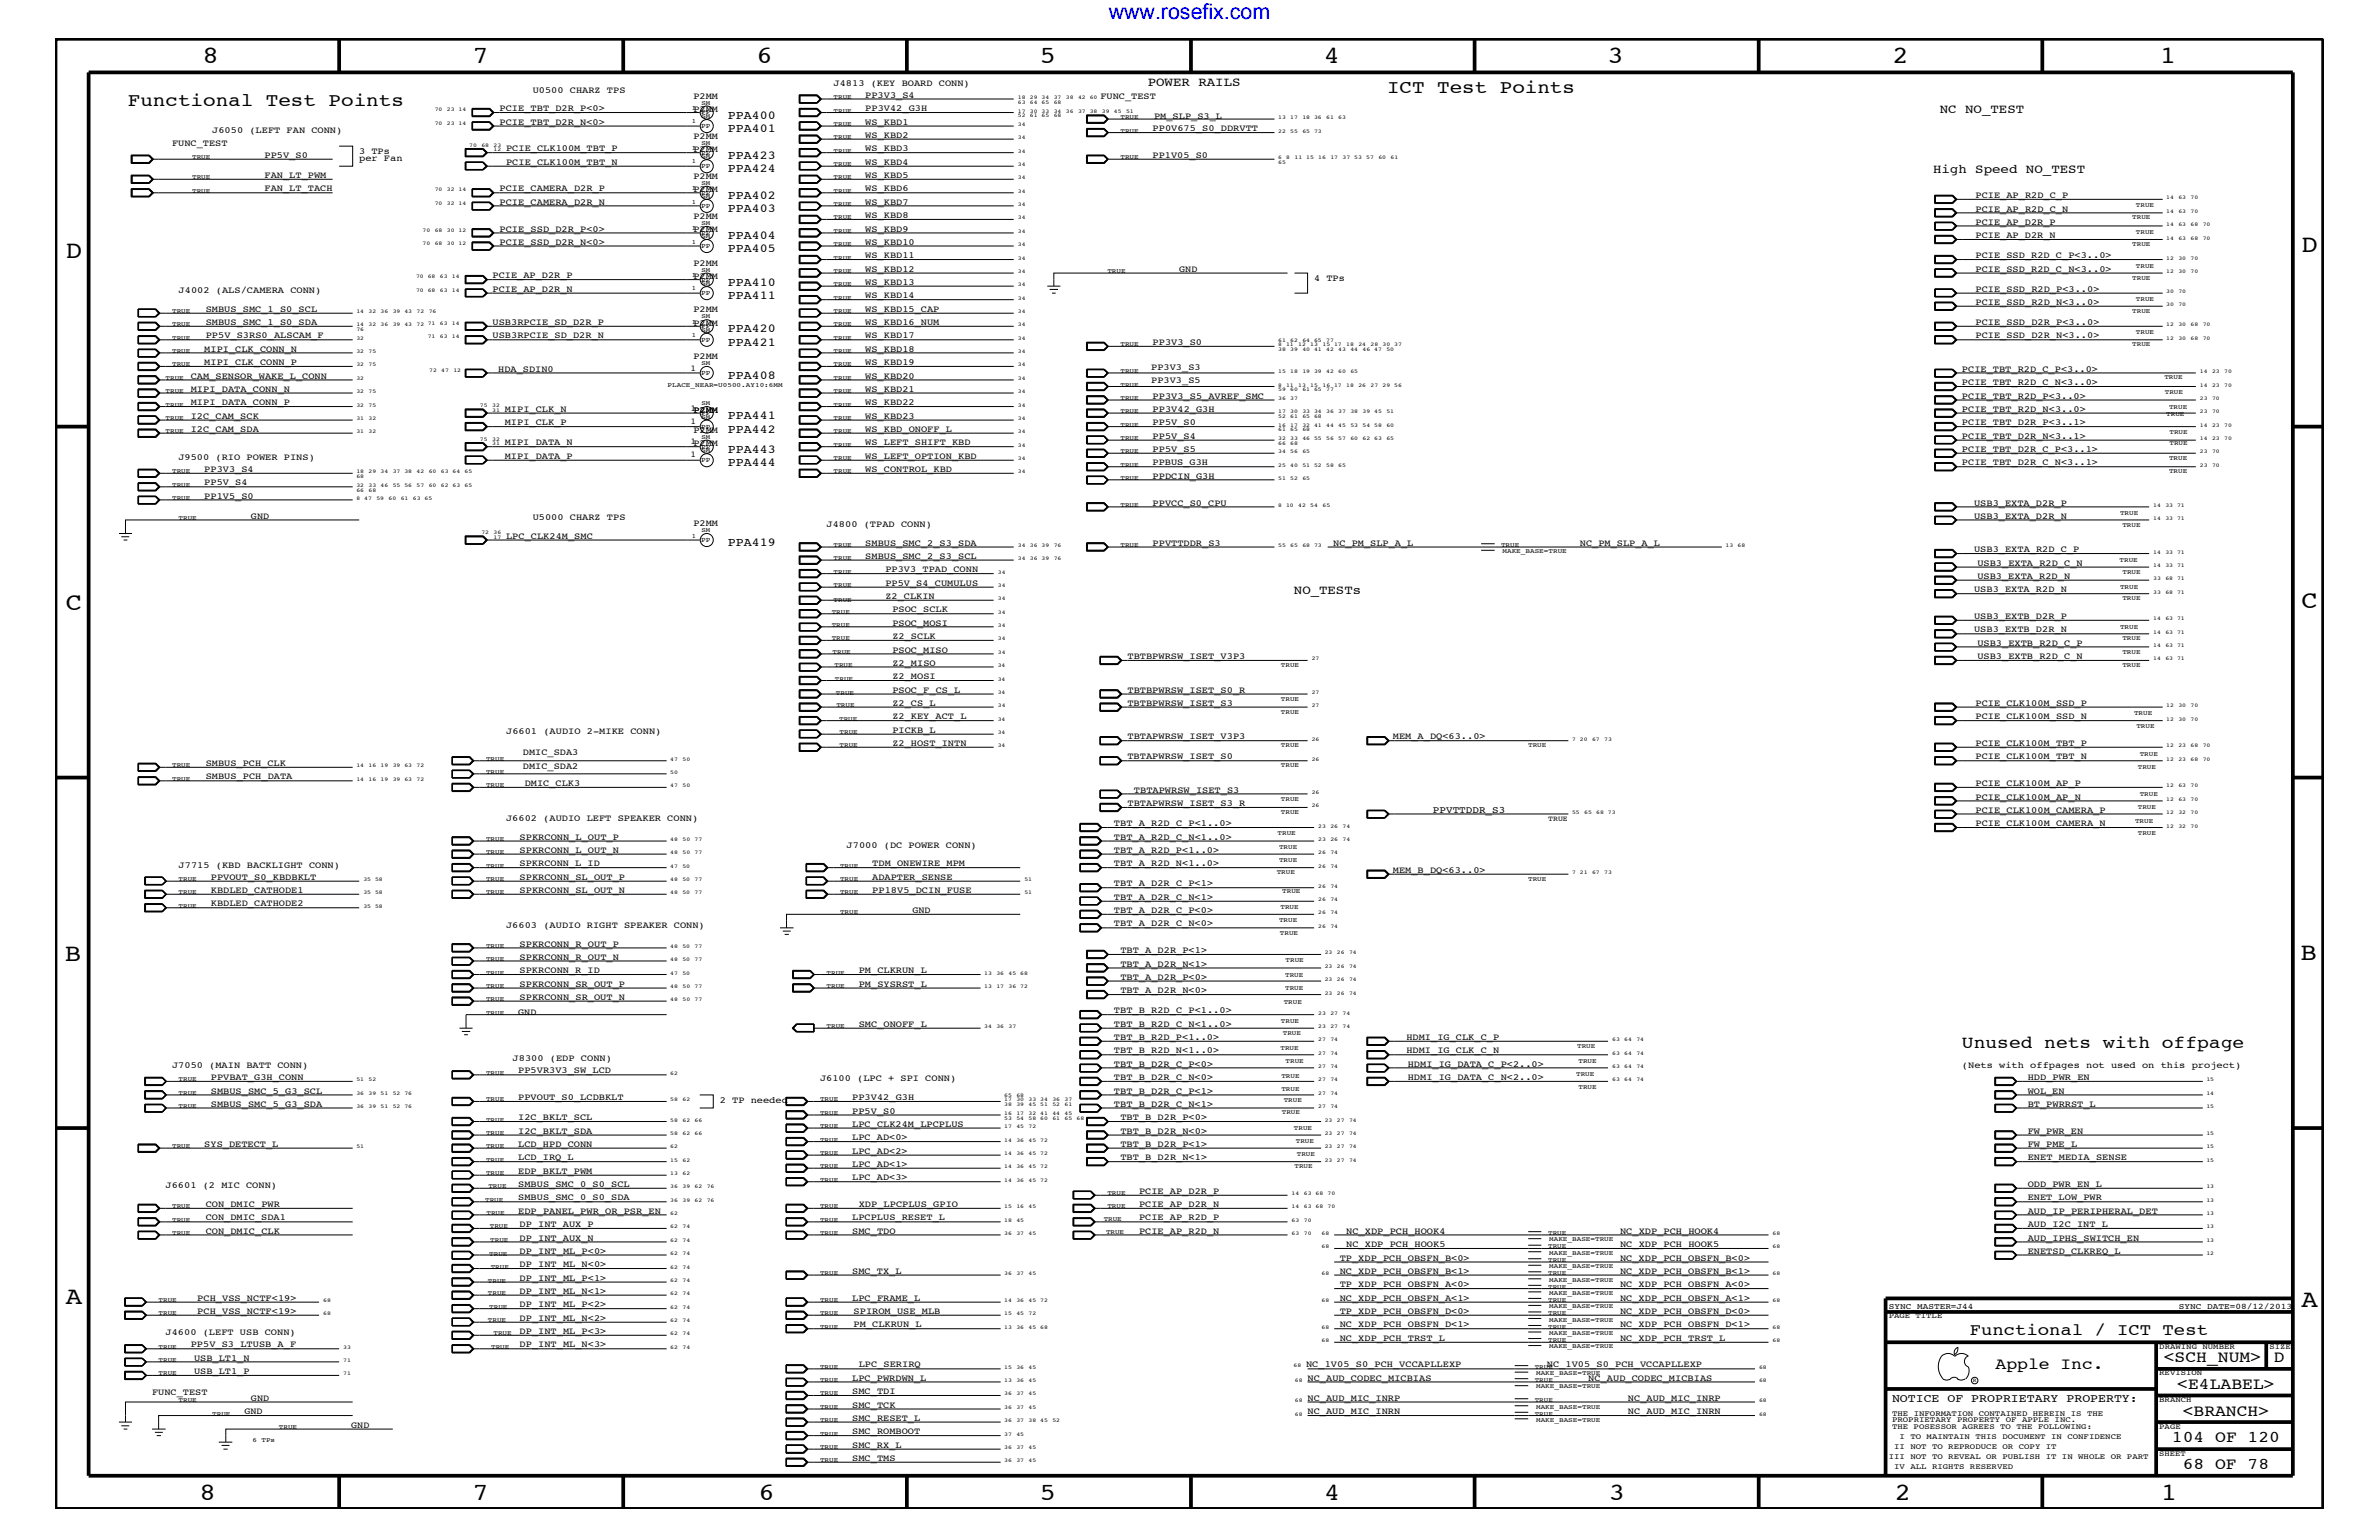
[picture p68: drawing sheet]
<svg xmlns="http://www.w3.org/2000/svg" width="432mm" height="279mm" viewBox="0 0 432 279" stroke-linecap="round" stroke-linejoin="round" font-family="sans-serif">
<defs><g id="words">
<g font-size="4.5">
<text x="36.7" y="11.5">8</text>
<text x="85.8" y="11.5">7</text>
<text x="137.3" y="11.5">6</text>
<text x="188.7" y="11.5">5</text>
<text x="240.3" y="11.5">4</text>
<text x="291.8" y="11.5">3</text>
<text x="343.5" y="11.5">2</text>
<text x="392" y="11.5">1</text>
<text x="11.9" y="46.8">D</text>
<text x="417.7" y="45.7">D</text>
<text x="11.9" y="110.6">C</text>
<text x="417.7" y="110.4">C</text>
<text x="11.8" y="174.3">B</text>
<text x="417.6" y="174.2">B</text>
<text x="11.9" y="236.7">A</text>
<text x="417.7" y="237.1">A</text>
<text x="36.2" y="272.1">8</text>
<text x="85.8" y="272.1">7</text>
<text x="137.7" y="272.1">6</text>
<text x="188.7" y="272.1">5</text>
<text x="240.4" y="272.1">4</text>
<text x="292" y="272.1">3</text>
<text x="343.9" y="272.1">2</text>
<text x="392.2" y="272.1">1</text>
</g>
<text font-size="3.9" fill="#00f" x="201.2" y="3.5">www.rosefix.com</text>
<g font-size="3.4">
<text x="251.8" y="16.8">ICT Test Points</text>
<text x="23.2" y="19.2">Functional Test Points</text>
</g>
<text font-size="3.2" x="356.1" y="190.2">Unused nets with offpage</text>
<g font-size="3">
<text x="357.5" y="242.3">Functional / ICT Test</text>
<text x="362.2" y="248.4">Apple Inc.</text>
<text x="392.7" y="247.1">&lt;SCH_NUM&gt;</text>
<text x="395.2" y="252">&lt;E4LABEL&gt;</text>
<text x="412.7" y="247.1">D</text>
<text x="396.2" y="256.8">&lt;BRANCH&gt;</text>
<text x="394.2" y="261.6">104 OF 120</text>
<text x="396.2" y="266.6">68 OF 78</text>
</g>
<g font-size="2.3">
<text x="208.3" y="15.6">POWER RAILS</text>
<text x="352.1" y="20.4">NC NO_TEST</text>
<text x="350.9" y="31.4">High Speed NO_TEST</text>
<text x="234.9" y="107.7">NO_TESTs</text>
</g>
<g font-size="2.2">
<text x="132.1" y="21.5">PPA400</text>
<text x="132.1" y="24">PPA401</text>
<text x="132.1" y="28.8">PPA423</text>
<text x="132.1" y="31.2">PPA424</text>
<text x="132.1" y="38.5">PPA403</text>
<text x="132.1" y="36.1">PPA402</text>
<text x="132.1" y="45.7">PPA405</text>
<text x="132.1" y="43.4">PPA404</text>
<text x="132.1" y="51.8">PPA410</text>
<text x="132.1" y="54.2">PPA411</text>
<text x="132.1" y="60.3">PPA420</text>
<text x="132.1" y="62.8">PPA421</text>
<text x="132.1" y="68.8">PPA408</text>
<text x="132.1" y="76.1">PPA441</text>
<text x="132.1" y="78.5">PPA442</text>
<text x="132.1" y="82.2">PPA443</text>
<text x="132.1" y="84.5">PPA444</text>
<text x="132.1" y="99.1">PPA419</text>
</g>
<text font-size="2.1" x="343.4" y="254.4">NOTICE OF PROPRIETARY PROPERTY:</text>
<text font-size="1.8" x="260.1" y="147.5">PPVTTDDR_S3</text>
<g font-size="1.7">
<text x="96.7" y="16.8">U0500 CHARZ TPS</text>
<text x="125.9" y="17.9">P2MM</text>
<text x="151.3" y="15.6">J4813 (KEY BOARD CONN)</text>
<text x="157.1" y="17.7">PP3V3_S4</text>
<text x="199.7" y="18">FUNC_TEST</text>
<text x="90.7" y="20.2">PCIE_TBT_D2R_P&lt;0&gt;</text>
<text x="90.7" y="22.6">PCIE_TBT_D2R_N&lt;0&gt;</text>
<text x="125.9" y="20.3">P2MM</text>
<text x="157.1" y="22.6">WS_KBD1</text>
<text x="157.1" y="20.2">PP3V42_G3H</text>
<text x="209.2" y="23.8">PP0V675_S0_DDRVTT</text>
<text x="209.5" y="21.6">PM_SLP_S3_L</text>
<text x="31.2" y="26.5">FUNC_TEST</text>
<text x="38.5" y="24.1">J6050 (LEFT FAN CONN)</text>
<text x="48" y="28.6">PP5V_S0</text>
<text x="65.2" y="28">3 TPs</text>
<text x="65.2" y="29.2">per Fan</text>
<text x="91.9" y="27.5">PCIE_CLK100M_TBT_P</text>
<text x="91.9" y="29.9">PCIE_CLK100M_TBT_N</text>
<text x="125.9" y="25.2">P2MM</text>
<text x="125.9" y="27.5">P2MM</text>
<text x="157.1" y="29.9">WS_KBD4</text>
<text x="157.1" y="27.5">WS_KBD3</text>
<text x="157.1" y="25">WS_KBD2</text>
<text x="209.2" y="28.6">PP1V05_S0</text>
<text x="48" y="34.7">FAN_LT_TACH</text>
<text x="48" y="32.3">FAN_LT_PWM</text>
<text x="90.7" y="34.7">PCIE_CAMERA_D2R_P</text>
<text x="125.9" y="34.8">P2MM</text>
<text x="125.9" y="32.5">P2MM</text>
<text x="157.1" y="32.3">WS_KBD5</text>
<text x="157.1" y="34.7">WS_KBD6</text>
<text x="358.6" y="35.9">PCIE_AP_R2D_C_P</text>
<text x="90.7" y="37.2">PCIE_CAMERA_D2R_N</text>
<text x="125.9" y="39.7">P2MM</text>
<text x="157.1" y="39.6">WS_KBD8</text>
<text x="157.1" y="37.2">WS_KBD7</text>
<text x="358.6" y="40.8">PCIE_AP_D2R_P</text>
<text x="358.6" y="38.4">PCIE_AP_R2D_C_N</text>
<text x="90.7" y="44.4">PCIE_SSD_D2R_N&lt;0&gt;</text>
<text x="90.7" y="42">PCIE_SSD_D2R_P&lt;0&gt;</text>
<text x="125.9" y="42.1">P2MM</text>
<text x="157.1" y="46.8">WS_KBD11</text>
<text x="157.1" y="44.4">WS_KBD10</text>
<text x="157.1" y="42">WS_KBD9</text>
<text x="358.6" y="43.2">PCIE_AP_D2R_N</text>
<text x="358.6" y="46.8">PCIE_SSD_R2D_C_P&lt;3..0&gt;</text>
<text x="32.4" y="53.2">J4002 (ALS/CAMERA CONN)</text>
<text x="89.4" y="50.5">PCIE_AP_D2R_P</text>
<text x="89.4" y="52.9">PCIE_AP_D2R_N</text>
<text x="125.9" y="48.2">P2MM</text>
<text x="125.9" y="50.7">P2MM</text>
<text x="157.1" y="49.3">WS_KBD12</text>
<text x="157.1" y="51.7">WS_KBD13</text>
<text x="214" y="49.3">GND</text>
<text x="238.5" y="51">4 TPs</text>
<text x="358.6" y="49.3">PCIE_SSD_R2D_C_N&lt;3..0&gt;</text>
<text x="358.6" y="52.9">PCIE_SSD_R2D_P&lt;3..0&gt;</text>
<text x="37.3" y="56.6">SMBUS_SMC_1_S0_SCL</text>
<text x="37.3" y="59">SMBUS_SMC_1_S0_SDA</text>
<text x="89.4" y="59">USB3RPCIE_SD_D2R_P</text>
<text x="125.9" y="56.7">P2MM</text>
<text x="125.9" y="59.1">P2MM</text>
<text x="157.1" y="54.1">WS_KBD14</text>
<text x="157.1" y="56.6">WS_KBD15_CAP</text>
<text x="157.1" y="59">WS_KBD16_NUM</text>
<text x="358.6" y="55.3">PCIE_SSD_R2D_N&lt;3..0&gt;</text>
<text x="358.6" y="59">PCIE_SSD_D2R_P&lt;3..0&gt;</text>
<text x="37.1" y="63.9">MIPI_CLK_CONN_N</text>
<text x="37.3" y="61.4">PP5V_S3RS0_ALSCAM_F</text>
<text x="89.4" y="61.4">USB3RPCIE_SD_D2R_N</text>
<text x="125.9" y="65.1">P2MM</text>
<text x="157.1" y="63.9">WS_KBD18</text>
<text x="157.1" y="61.4">WS_KBD17</text>
<text x="209.2" y="62.6">PP3V3_S0</text>
<text x="358.6" y="61.4">PCIE_SSD_D2R_N&lt;3..0&gt;</text>
<text x="34.6" y="71.1">MIPI_DATA_CONN_N</text>
<text x="34.6" y="68.7">CAM_SENSOR_WAKE_L_CONN</text>
<text x="37.1" y="66.2">MIPI_CLK_CONN_P</text>
<text x="90.4" y="67.5">HDA_SDIN0</text>
<text x="157.1" y="66.2">WS_KBD19</text>
<text x="157.1" y="68.7">WS_KBD20</text>
<text x="157.1" y="71.1">WS_KBD21</text>
<text x="209" y="69.5">PP3V3_S5</text>
<text x="209" y="67.1">PP3V3_S3</text>
<text x="356.1" y="67.5">PCIE_TBT_R2D_C_P&lt;3..0&gt;</text>
<text x="356.1" y="69.9">PCIE_TBT_R2D_C_N&lt;3..0&gt;</text>
<text x="34.6" y="76">I2C_CAM_SCK</text>
<text x="34.6" y="73.5">MIPI_DATA_CONN_P</text>
<text x="91.6" y="77.2">MIPI_CLK_P</text>
<text x="91.6" y="74.7">MIPI_CLK_N</text>
<text x="157.1" y="73.5">WS_KBD22</text>
<text x="157.1" y="76">WS_KBD23</text>
<text x="209.2" y="74.7">PP3V42_G3H</text>
<text x="209.2" y="72.3">PP3V3_S5_AVREF_SMC</text>
<text x="209.2" y="77.2">PP5V_S0</text>
<text x="356.1" y="72.3">PCIE_TBT_R2D_P&lt;3..0&gt;</text>
<text x="356.1" y="74.7">PCIE_TBT_R2D_N&lt;3..0&gt;</text>
<text x="356.1" y="77.2">PCIE_TBT_D2R_P&lt;3..1&gt;</text>
<text x="32.4" y="83.5">J9500 (RIO POWER PINS)</text>
<text x="34.6" y="78.3">I2C_CAM_SDA</text>
<text x="91.6" y="83.3">MIPI_DATA_P</text>
<text x="91.6" y="80.8">MIPI_DATA_N</text>
<text x="125.9" y="78.5">P2MM</text>
<text x="157.1" y="83.3">WS_LEFT_OPTION_KBD</text>
<text x="157.1" y="80.8">WS_LEFT_SHIFT_KBD</text>
<text x="157.1" y="78.3">WS_KBD_ONOFF_L</text>
<text x="209.2" y="79.6">PP5V_S4</text>
<text x="209.2" y="82">PP5V_S5</text>
<text x="356.1" y="79.6">PCIE_TBT_D2R_N&lt;3..1&gt;</text>
<text x="356.1" y="82">PCIE_TBT_D2R_C_P&lt;3..1&gt;</text>
<text x="37.1" y="88.1">PP5V_S4</text>
<text x="37.1" y="85.6">PP3V3_S4</text>
<text x="157.1" y="85.6">WS_CONTROL_KBD</text>
<text x="209.2" y="84.4">PPBUS_G3H</text>
<text x="209.2" y="86.9">PPDCIN_G3H</text>
<text x="356.1" y="84.4">PCIE_TBT_D2R_C_N&lt;3..1&gt;</text>
<text x="37.1" y="90.5">PP1V5_S0</text>
<text x="45.6" y="94.2">GND</text>
<text x="96.7" y="94.3">U5000 CHARZ TPS</text>
<text x="125.9" y="95.4">P2MM</text>
<text x="150" y="95.6">J4800 (TPAD CONN)</text>
<text x="209.2" y="91.7">PPVCC_S0_CPU</text>
<text x="358.3" y="94.2">USB3_EXTA_D2R_N</text>
<text x="358.3" y="91.7">USB3_EXTA_D2R_P</text>
<text x="91.9" y="97.7">LPC_CLK24M_SMC</text>
<text x="157.1" y="101.4">SMBUS_SMC_2_S3_SCL</text>
<text x="157.1" y="99">SMBUS_SMC_2_S3_SDA</text>
<text x="209.2" y="99">PPVTTDDR_S3</text>
<text x="242" y="99">NC_PM_SLP_A_L</text>
<text x="286.8" y="99">NC_PM_SLP_A_L</text>
<text x="358.3" y="100.2">USB3_EXTA_R2D_C_P</text>
<text x="160.7" y="103.8">PP3V3_TPAD_CONN</text>
<text x="160.7" y="106.3">PP5V_S4_CUMULUS</text>
<text x="358.3" y="107.5">USB3_EXTA_R2D_N</text>
<text x="358.9" y="102.6">USB3_EXTA_R2D_C_N</text>
<text x="358.9" y="105">USB3_EXTA_R2D_N</text>
<text x="160.7" y="108.7">Z2_CLKIN</text>
<text x="162" y="113.6">PSOC_MOSI</text>
<text x="162" y="111.1">PSOC_SCLK</text>
<text x="358.3" y="112.3">USB3_EXTB_D2R_P</text>
<text x="162" y="118.4">PSOC_MISO</text>
<text x="162" y="115.9">Z2_SCLK</text>
<text x="204.6" y="119.6">TBTBPWRSW_ISET_V3P3</text>
<text x="358.3" y="114.8">USB3_EXTB_D2R_N</text>
<text x="358.9" y="119.6">USB3_EXTB_R2D_C_N</text>
<text x="358.9" y="117.2">USB3_EXTB_R2D_C_P</text>
<text x="162" y="125.7">PSOC_F_CS_L</text>
<text x="162" y="123.2">Z2_MOSI</text>
<text x="162" y="120.8">Z2_MISO</text>
<text x="204.6" y="125.7">TBTBPWRSW_ISET_S0_R</text>
<text x="162" y="128">Z2_CS_L</text>
<text x="162" y="130.5">Z2_KEY_ACT_L</text>
<text x="204.6" y="128">TBTBPWRSW_ISET_S3</text>
<text x="358.6" y="128">PCIE_CLK100M_SSD_P</text>
<text x="358.6" y="130.5">PCIE_CLK100M_SSD_N</text>
<text x="91.9" y="133.2">J6601 (AUDIO 2-MIKE CONN)</text>
<text x="94.9" y="137">DMIC_SDA3</text>
<text x="162" y="135.3">Z2_HOST_INTN</text>
<text x="162" y="133">PICKB_L</text>
<text x="204.6" y="137.8">TBTAPWRSW_ISET_S0</text>
<text x="204.6" y="134.1">TBTAPWRSW_ISET_V3P3</text>
<text x="252.8" y="134.1">MEM_A_DQ&lt;63..0&gt;</text>
<text x="358.6" y="135.3">PCIE_CLK100M_TBT_P</text>
<text x="358.6" y="137.8">PCIE_CLK100M_TBT_N</text>
<text x="37.3" y="141.4">SMBUS_PCH_DATA</text>
<text x="37.3" y="139">SMBUS_PCH_CLK</text>
<text x="94.9" y="139.5">DMIC_SDA2</text>
<text x="95.2" y="142.6">DMIC_CLK3</text>
<text x="205.8" y="143.9">TBTAPWRSW_ISET_S3</text>
<text x="358.6" y="142.6">PCIE_CLK100M_AP_P</text>
<text x="91.9" y="149">J6602 (AUDIO LEFT SPEAKER CONN)</text>
<text x="202.2" y="149.9">TBT_A_R2D_C_P&lt;1..0&gt;</text>
<text x="204.6" y="146.2">TBTAPWRSW_ISET_S3_R</text>
<text x="358.6" y="147.5">PCIE_CLK100M_CAMERA_P</text>
<text x="358.6" y="149.9">PCIE_CLK100M_CAMERA_N</text>
<text x="358.6" y="145.1">PCIE_CLK100M_AP_N</text>
<text x="94.3" y="154.7">SPKRCONN_L_OUT_N</text>
<text x="94.3" y="152.3">SPKRCONN_L_OUT_P</text>
<text x="153.7" y="153.8">J7000 (DC POWER CONN)</text>
<text x="202.2" y="154.7">TBT_A_R2D_P&lt;1..0&gt;</text>
<text x="202.2" y="152.3">TBT_A_R2D_C_N&lt;1..0&gt;</text>
<text x="32.4" y="157.4">J7715 (KBD BACKLIGHT CONN)</text>
<text x="38.3" y="159.6">PPVOUT_S0_KBDBKLT</text>
<text x="38.3" y="162">KBDLED_CATHODE1</text>
<text x="94.3" y="162">SPKRCONN_SL_OUT_N</text>
<text x="94.3" y="157.2">SPKRCONN_L_ID</text>
<text x="94.3" y="159.6">SPKRCONN_SL_OUT_P</text>
<text x="158.3" y="157.2">TDM_ONEWIRE_MPM</text>
<text x="158.3" y="159.6">ADAPTER_SENSE</text>
<text x="158.3" y="162">PP18V5_DCIN_FUSE</text>
<text x="202.2" y="157.2">TBT_A_R2D_N&lt;1..0&gt;</text>
<text x="202.2" y="160.8">TBT_A_D2R_C_P&lt;1&gt;</text>
<text x="252.8" y="158.4">MEM_B_DQ&lt;63..0&gt;</text>
<text x="38.3" y="164.5">KBDLED_CATHODE2</text>
<text x="165.6" y="165.6">GND</text>
<text x="202.2" y="163.3">TBT_A_D2R_C_N&lt;1&gt;</text>
<text x="202.2" y="165.6">TBT_A_D2R_C_P&lt;0&gt;</text>
<text x="91.9" y="168.3">J6603 (AUDIO RIGHT SPEAKER CONN)</text>
<text x="94.3" y="171.7">SPKRCONN_R_OUT_P</text>
<text x="202.2" y="168.1">TBT_A_D2R_C_N&lt;0&gt;</text>
<text x="203.4" y="172.9">TBT_A_D2R_P&lt;1&gt;</text>
<text x="94.3" y="179">SPKRCONN_SR_OUT_P</text>
<text x="94.3" y="176.6">SPKRCONN_R_ID</text>
<text x="94.3" y="174.2">SPKRCONN_R_OUT_N</text>
<text x="155.9" y="176.6">PM_CLKRUN_L</text>
<text x="155.9" y="179">PM_SYSRST_L</text>
<text x="203.4" y="175.4">TBT_A_D2R_N&lt;1&gt;</text>
<text x="203.4" y="177.7">TBT_A_D2R_P&lt;0&gt;</text>
<text x="94.1" y="184.1">GND</text>
<text x="94.3" y="181.4">SPKRCONN_SR_OUT_N</text>
<text x="202.2" y="183.8">TBT_B_R2D_C_P&lt;1..0&gt;</text>
<text x="203.4" y="180.2">TBT_A_D2R_N&lt;0&gt;</text>
<text x="155.9" y="186.3">SMC_ONOFF_L</text>
<text x="202.2" y="191.1">TBT_B_R2D_N&lt;1..0&gt;</text>
<text x="202.2" y="188.7">TBT_B_R2D_P&lt;1..0&gt;</text>
<text x="202.2" y="186.3">TBT_B_R2D_C_N&lt;1..0&gt;</text>
<text x="255.3" y="188.7">HDMI_IG_CLK_C_P</text>
<text x="255.3" y="191.1">HDMI_IG_CLK_C_N</text>
<text x="31.2" y="193.7">J7050 (MAIN BATT CONN)</text>
<text x="38.3" y="195.9">PPVBAT_G3H_CONN</text>
<text x="93" y="192.6">J8300 (EDP CONN)</text>
<text x="94.1" y="194.8">PP5VR3V3_SW_LCD</text>
<text x="148.8" y="196.2">J6100 (LPC + SPI CONN)</text>
<text x="202.2" y="195.9">TBT_B_D2R_C_N&lt;0&gt;</text>
<text x="202.2" y="193.6">TBT_B_D2R_C_P&lt;0&gt;</text>
<text x="255.5" y="193.6">HDMI_IG_DATA_C_P&lt;2..0&gt;</text>
<text x="255.5" y="195.9">HDMI_IG_DATA_C_N&lt;2..0&gt;</text>
<text x="356.1" y="193.7">(Nets with offpages not used on this project)</text>
<text x="368" y="195.9">HDD_PWR_EN</text>
<text x="38.3" y="198.4">SMBUS_SMC_5_G3_SCL</text>
<text x="38.3" y="200.9">SMBUS_SMC_5_G3_SDA</text>
<text x="94.1" y="203.2">I2C_BKLT_SCL</text>
<text x="94.1" y="199.6">PPVOUT_S0_LCDBKLT</text>
<text x="130.6" y="200.1">2 TP needed</text>
<text x="154.7" y="202">PP5V_S0</text>
<text x="154.7" y="199.6">PP3V42_G3H</text>
<text x="202.2" y="200.9">TBT_B_D2R_C_N&lt;1&gt;</text>
<text x="202.2" y="198.4">TBT_B_D2R_C_P&lt;1&gt;</text>
<text x="203.4" y="203.2">TBT_B_D2R_P&lt;0&gt;</text>
<text x="368" y="200.9">BT_PWRRST_L</text>
<text x="368" y="198.4">WOL_EN</text>
<text x="37.1" y="208.1">SYS_DETECT_L</text>
<text x="94.1" y="205.7">I2C_BKLT_SDA</text>
<text x="94.1" y="208.1">LCD_HPD_CONN</text>
<text x="154.7" y="204.4">LPC_CLK24M_LPCPLUS</text>
<text x="154.7" y="206.9">LPC_AD&lt;0&gt;</text>
<text x="154.7" y="209.3">LPC_AD&lt;2&gt;</text>
<text x="203.4" y="205.7">TBT_B_D2R_N&lt;0&gt;</text>
<text x="203.4" y="208.1">TBT_B_D2R_P&lt;1&gt;</text>
<text x="368" y="205.7">FW_PWR_EN</text>
<text x="368" y="208.1">FW_PME_L</text>
<text x="30.1" y="215.6">J6601 (2 MIC CONN)</text>
<text x="94.1" y="215.3">SMBUS_SMC_0_S0_SCL</text>
<text x="94.1" y="213">EDP_BKLT_PWM</text>
<text x="94.1" y="210.5">LCD_IRQ_L</text>
<text x="154.7" y="211.7">LPC_AD&lt;1&gt;</text>
<text x="154.7" y="214.2">LPC_AD&lt;3&gt;</text>
<text x="203.4" y="210.5">TBT_B_D2R_N&lt;1&gt;</text>
<text x="368" y="210.5">ENET_MEDIA_SENSE</text>
<text x="368" y="215.3">ODD_PWR_EN_L</text>
<text x="37.3" y="221.4">CON_DMIC_SDA1</text>
<text x="37.3" y="219">CON_DMIC_PWR</text>
<text x="94.1" y="217.8">SMBUS_SMC_0_S0_SDA</text>
<text x="94.1" y="220.2">EDP_PANEL_PWR_OR_PSR_EN</text>
<text x="154.7" y="221.4">LPCPLUS_RESET_L</text>
<text x="155.9" y="219">XDP_LPCPLUS_GPIO</text>
<text x="206.8" y="221.4">PCIE_AP_R2D_P</text>
<text x="206.8" y="219">PCIE_AP_D2R_N</text>
<text x="206.8" y="216.6">PCIE_AP_D2R_P</text>
<text x="368" y="217.8">ENET_LOW_PWR</text>
<text x="368" y="220.2">AUD_IP_PERIPHERAL_DET</text>
<text x="37.3" y="223.9">CON_DMIC_CLK</text>
<text x="94.3" y="227.5">DP_INT_ML_P&lt;0&gt;</text>
<text x="94.3" y="225.1">DP_INT_AUX_N</text>
<text x="94.3" y="222.6">DP_INT_AUX_P</text>
<text x="154.7" y="223.9">SMC_TDO</text>
<text x="206.8" y="223.9">PCIE_AP_R2D_N</text>
<text x="244.3" y="226.3">NC_XDP_PCH_HOOK5</text>
<text x="244.3" y="223.9">NC_XDP_PCH_HOOK4</text>
<text x="294" y="223.9">NC_XDP_PCH_HOOK4</text>
<text x="294" y="226.3">NC_XDP_PCH_HOOK5</text>
<text x="368" y="222.6">AUD_I2C_INT_L</text>
<text x="368" y="225.1">AUD_IPHS_SWITCH_EN</text>
<text x="368" y="227.5">ENETSD_CLKREQ_L</text>
<text x="94.3" y="232.4">DP_INT_ML_P&lt;1&gt;</text>
<text x="94.3" y="229.9">DP_INT_ML_N&lt;0&gt;</text>
<text x="154.7" y="231.1">SMC_TX_L</text>
<text x="243.2" y="228.7">TP_XDP_PCH_OBSFN_B&lt;0&gt;</text>
<text x="243.2" y="231.1">NC_XDP_PCH_OBSFN_B&lt;1&gt;</text>
<text x="243.2" y="233.5">TP_XDP_PCH_OBSFN_A&lt;0&gt;</text>
<text x="294" y="228.7">NC_XDP_PCH_OBSFN_B&lt;0&gt;</text>
<text x="294" y="231.1">NC_XDP_PCH_OBSFN_B&lt;1&gt;</text>
<text x="294" y="233.5">NC_XDP_PCH_OBSFN_A&lt;0&gt;</text>
<text x="35.8" y="238.4">PCH_VSS_NCTF&lt;19&gt;</text>
<text x="35.8" y="236">PCH_VSS_NCTF&lt;19&gt;</text>
<text x="94.3" y="237.2">DP_INT_ML_P&lt;2&gt;</text>
<text x="94.3" y="239.6">DP_INT_ML_N&lt;2&gt;</text>
<text x="94.3" y="234.7">DP_INT_ML_N&lt;1&gt;</text>
<text x="154.7" y="236">LPC_FRAME_L</text>
<text x="154.9" y="238.4">SPIROM_USE_MLB</text>
<text x="243.2" y="238.4">TP_XDP_PCH_OBSFN_D&lt;0&gt;</text>
<text x="243.2" y="236">NC_XDP_PCH_OBSFN_A&lt;1&gt;</text>
<text x="294" y="238.4">NC_XDP_PCH_OBSFN_D&lt;0&gt;</text>
<text x="294" y="236">NC_XDP_PCH_OBSFN_A&lt;1&gt;</text>
<text x="30.1" y="242.3">J4600 (LEFT USB CONN)</text>
<text x="34.6" y="244.5">PP5V_S3_LTUSB_A_F</text>
<text x="94.3" y="242">DP_INT_ML_P&lt;3&gt;</text>
<text x="94.3" y="244.5">DP_INT_ML_N&lt;3&gt;</text>
<text x="154.9" y="240.8">PM_CLKRUN_L</text>
<text x="243.2" y="243.3">NC_XDP_PCH_TRST_L</text>
<text x="243.2" y="240.8">NC_XDP_PCH_OBSFN_D&lt;1&gt;</text>
<text x="294" y="243.3">NC_XDP_PCH_TRST_L</text>
<text x="294" y="240.8">NC_XDP_PCH_OBSFN_D&lt;1&gt;</text>
<text x="35.2" y="249.3">USB_LT1_P</text>
<text x="35.2" y="246.9">USB_LT1_N</text>
<text x="154.7" y="250.6">LPC_PWRDWN_L</text>
<text x="155.9" y="248.1">LPC_SERIRQ</text>
<text x="237.1" y="248.1">NC_1V05_S0_PCH_VCCAPLLEXP</text>
<text x="237.3" y="250.6">NC_AUD_CODEC_MICBIAS</text>
<text x="280.8" y="248.1">NC_1V05_S0_PCH_VCCAPLLEXP</text>
<text x="288.3" y="250.6">NC_AUD_CODEC_MICBIAS</text>
<text x="27.6" y="253.2">FUNC_TEST</text>
<text x="44.4" y="256.6">GND</text>
<text x="45.6" y="254.2">GND</text>
<text x="154.7" y="257.8">SMC_RESET_L</text>
<text x="154.7" y="255.4">SMC_TCK</text>
<text x="154.7" y="252.9">SMC_TDI</text>
<text x="237.3" y="254.2">NC_AUD_MIC_INRP</text>
<text x="237.3" y="256.6">NC_AUD_MIC_INRN</text>
<text x="295.5" y="256.6">NC_AUD_MIC_INRN</text>
<text x="295.5" y="254.2">NC_AUD_MIC_INRP</text>
<text x="63.8" y="259">GND</text>
<text x="154.7" y="262.7">SMC_RX_L</text>
<text x="154.7" y="260.2">SMC_ROMBOOT</text>
<text x="154.7" y="265">SMC_TMS</text>
</g>
<g font-size="1.6">
<text x="125.3" y="67.3">1</text>
<text x="125.3" y="74.5">1P2MM</text>
<text x="125.3" y="76.9">1</text>
<text x="125.3" y="80.5">1P2MM</text>
<text x="125.3" y="83">1</text>
</g>
<g font-size="1.5">
<text x="342.8" y="237.4">SYNC_MASTER=J44</text>
<text x="395.5" y="237.4">SYNC_DATE=08/12/2013</text>
</g>
<g font-size="1.4">
<text x="281" y="149">TRUE</text>
<text x="342.8" y="239.2">PAGE TITLE</text>
<text x="391.9" y="244.7">DRAWING NUMBER</text>
<text x="411.9" y="244.7">SIZE</text>
<text x="391.9" y="249.5">REVISION</text>
<text x="343.4" y="256.8">THE INFORMATION CONTAINED HEREIN IS THE</text>
<text x="391.9" y="254.4">BRANCH</text>
<text x="343.4" y="258">PROPRIETARY PROPERTY OF APPLE INC.</text>
<text x="343.4" y="259.3">THE POSESSOR AGREES TO THE FOLLOWING:</text>
<text x="343.8" y="262.9">II NOT TO REPRODUCE OR COPY IT</text>
<text x="344.8" y="261.1">I TO MAINTAIN THIS DOCUMENT IN CONFIDENCE</text>
<text x="391.9" y="259.3">PAGE</text>
<text x="342.8" y="264.7">III NOT TO REVEAL OR PUBLISH IT IN WHOLE OR PART</text>
<text x="343.8" y="266.6">IV ALL RIGHTS RESERVED</text>
<text x="391.9" y="264.1">SHEET</text>
</g>
<g font-size="1.3">
<text x="127.3" y="20.8">PP</text>
<text x="127.3" y="23.2">PP</text>
<text x="127.3" y="28.1">PP</text>
<text x="127.3" y="30.5">PP</text>
<text x="127.3" y="35.3">PP</text>
<text x="127.3" y="37.8">PP</text>
<text x="127.3" y="45.1">PP</text>
<text x="127.3" y="42.6">PP</text>
<text x="127.3" y="51.1">PP</text>
<text x="127.3" y="53.5">PP</text>
<text x="127.3" y="59.5">PP</text>
<text x="127.3" y="62">PP</text>
<text x="127.3" y="68.1">PP</text>
<text x="127.3" y="75.4">PP</text>
<text x="127.3" y="77.8">PP</text>
<text x="127.3" y="81.4">PP</text>
<text x="127.3" y="83.8">PP</text>
<text x="127.3" y="98.4">PP</text>
</g>
<g font-size="1.2">
<text x="151.3" y="18">TRUE</text>
<text x="125.6" y="19.9">1</text>
<text x="125.6" y="22.4">1</text>
<text x="127.3" y="19">SM</text>
<text x="127.3" y="21.4">SM</text>
<text x="151.3" y="22.9">TRUE</text>
<text x="151.3" y="20.4">TRUE</text>
<text x="203.4" y="21.6">TRUE</text>
<text x="34.9" y="28.9">TRUE</text>
<text x="125.6" y="27.2">1</text>
<text x="125.6" y="29.7">1</text>
<text x="127.3" y="26.3">SM</text>
<text x="127.3" y="28.6">SM</text>
<text x="151.3" y="27.7">TRUE</text>
<text x="151.3" y="25.3">TRUE</text>
<text x="203.4" y="28.9">TRUE</text>
<text x="203.4" y="24.1">TRUE</text>
<text x="34.9" y="35">TRUE</text>
<text x="34.9" y="32.5">TRUE</text>
<text x="125.6" y="34.5">1</text>
<text x="127.3" y="35.9">SM</text>
<text x="127.3" y="33.6">SM</text>
<text x="151.3" y="32.5">TRUE</text>
<text x="151.3" y="30.2">TRUE</text>
<text x="151.3" y="35">TRUE</text>
<text x="125.6" y="36.9">1</text>
<text x="125.6" y="41.8">1</text>
<text x="127.3" y="40.8">SM</text>
<text x="151.3" y="39.8">TRUE</text>
<text x="151.3" y="37.4">TRUE</text>
<text x="387" y="39.8">TRUE</text>
<text x="387.7" y="37.6">TRUE</text>
<text x="125.6" y="44.2">1</text>
<text x="127.3" y="43.2">SM</text>
<text x="151.3" y="47.1">TRUE</text>
<text x="151.3" y="44.6">TRUE</text>
<text x="151.3" y="42.3">TRUE</text>
<text x="387" y="44.6">TRUE</text>
<text x="387.7" y="42.5">TRUE</text>
<text x="125.6" y="50.2">1</text>
<text x="125.6" y="52.7">1</text>
<text x="127.3" y="49.3">SM</text>
<text x="127.3" y="51.7">SM</text>
<text x="151.3" y="49.6">TRUE</text>
<text x="151.3" y="51.9">TRUE</text>
<text x="201" y="49.6">TRUE</text>
<text x="387" y="50.7">TRUE</text>
<text x="387.7" y="48.5">TRUE</text>
<text x="31.2" y="56.8">TRUE</text>
<text x="31.2" y="59.2">TRUE</text>
<text x="125.6" y="58.7">1</text>
<text x="127.3" y="57.8">SM</text>
<text x="151.3" y="54.4">TRUE</text>
<text x="151.3" y="56.8">TRUE</text>
<text x="151.3" y="59.2">TRUE</text>
<text x="387" y="56.8">TRUE</text>
<text x="387.7" y="54.6">TRUE</text>
<text x="31.2" y="61.7">TRUE</text>
<text x="31.2" y="64">TRUE</text>
<text x="125.6" y="61.2">1</text>
<text x="127.3" y="60.2">SM</text>
<text x="151.3" y="61.7">TRUE</text>
<text x="151.3" y="64">TRUE</text>
<text x="203.4" y="62.9">TRUE</text>
<text x="387" y="62.9">TRUE</text>
<text x="387.7" y="60.6">TRUE</text>
<text x="30.1" y="71.3">TRUE</text>
<text x="30.1" y="68.9">TRUE</text>
<text x="31.2" y="66.5">TRUE</text>
<text x="121.2" y="70.1">PLACE_NEAR=U0500.AY10:6MM</text>
<text x="127.3" y="66.2">SM</text>
<text x="151.3" y="66.5">TRUE</text>
<text x="151.3" y="68.9">TRUE</text>
<text x="151.3" y="71.3">TRUE</text>
<text x="203.4" y="70.1">TRUE</text>
<text x="203.4" y="67.7">TRUE</text>
<text x="392.9" y="68.8">TRUE</text>
<text x="392.9" y="71.5">TRUE</text>
<text x="30.1" y="76.2">TRUE</text>
<text x="30.1" y="73.8">TRUE</text>
<text x="127.3" y="73.5">SM</text>
<text x="127.3" y="76">SM</text>
<text x="151.3" y="73.8">TRUE</text>
<text x="151.3" y="76.2">TRUE</text>
<text x="203.4" y="75">TRUE</text>
<text x="203.4" y="72.6">TRUE</text>
<text x="203.4" y="77.4">TRUE</text>
<text x="393.2" y="75.5">TRUE</text>
<text x="393.7" y="74.2">TRUE</text>
<text x="30.1" y="78.6">TRUE</text>
<text x="127.3" y="79.6">SM</text>
<text x="127.3" y="82">SM</text>
<text x="151.3" y="83.5">TRUE</text>
<text x="151.3" y="81.1">TRUE</text>
<text x="151.3" y="78.6">TRUE</text>
<text x="203.4" y="79.9">TRUE</text>
<text x="203.4" y="82.2">TRUE</text>
<text x="393.7" y="83.5">TRUE</text>
<text x="393.8" y="80.7">TRUE</text>
<text x="393.8" y="78.7">TRUE</text>
<text x="31.2" y="88.3">TRUE</text>
<text x="31.2" y="85.9">TRUE</text>
<text x="151.3" y="85.9">TRUE</text>
<text x="203.4" y="84.7">TRUE</text>
<text x="203.4" y="87.1">TRUE</text>
<text x="393.7" y="85.9">TRUE</text>
<text x="31.2" y="90.7">TRUE</text>
<text x="32.4" y="94.3">TRUE</text>
<text x="203.4" y="92">TRUE</text>
<text x="384.8" y="93.5">TRUE</text>
<text x="385.2" y="95.6">TRUE</text>
<text x="125.6" y="97.6">1</text>
<text x="127.3" y="96.5">SM</text>
<text x="151.3" y="101.6">TRUE</text>
<text x="151.3" y="99.3">TRUE</text>
<text x="203.4" y="99.3">TRUE</text>
<text x="272.5" y="99.3">TRUE</text>
<text x="272.7" y="100.4">MAKE_BASE=TRUE</text>
<text x="151.3" y="104.1">TRUE</text>
<text x="151.3" y="106.5">TRUE</text>
<text x="384.7" y="102.1">TRUE</text>
<text x="384.8" y="106.8">TRUE</text>
<text x="385.2" y="104.1">TRUE</text>
<text x="151" y="113.8">TRUE</text>
<text x="151" y="111.4">TRUE</text>
<text x="151.3" y="109.2">TRUE</text>
<text x="385.2" y="108.9">TRUE</text>
<text x="151" y="116.2">TRUE</text>
<text x="151.1" y="118.7">TRUE</text>
<text x="384.8" y="114.1">TRUE</text>
<text x="385.2" y="118.6">TRUE</text>
<text x="385.2" y="116.2">TRUE</text>
<text x="151.5" y="121">TRUE</text>
<text x="151.6" y="123.5">TRUE</text>
<text x="232.5" y="121">TRUE</text>
<text x="385.2" y="121">TRUE</text>
<text x="151.7" y="126">TRUE</text>
<text x="151.8" y="128.2">TRUE</text>
<text x="152.3" y="130.8">TRUE</text>
<text x="232.5" y="127.1">TRUE</text>
<text x="232.5" y="129.6">TRUE</text>
<text x="387.3" y="129.7">TRUE</text>
<text x="152.4" y="135.5">TRUE</text>
<text x="152.4" y="133.1">TRUE</text>
<text x="232.5" y="135.6">TRUE</text>
<text x="277.4" y="135.6">TRUE</text>
<text x="387.8" y="132">TRUE</text>
<text x="388.4" y="137.1">TRUE</text>
<text x="31.2" y="141.7">TRUE</text>
<text x="31.2" y="139.2">TRUE</text>
<text x="88.2" y="140.4">TRUE</text>
<text x="88.2" y="142.9">TRUE</text>
<text x="88.2" y="138">TRUE</text>
<text x="232.5" y="139.2">TRUE</text>
<text x="388" y="139.6">TRUE</text>
<text x="232.5" y="145.3">TRUE</text>
<text x="232.5" y="147.7">TRUE</text>
<text x="387.5" y="149.4">TRUE</text>
<text x="388" y="146.8">TRUE</text>
<text x="388.4" y="144.4">TRUE</text>
<text x="88.2" y="155">TRUE</text>
<text x="88.2" y="152.6">TRUE</text>
<text x="231.9" y="151.5">TRUE</text>
<text x="232.2" y="154">TRUE</text>
<text x="388" y="151.5">TRUE</text>
<text x="32.4" y="159.9">TRUE</text>
<text x="88.2" y="157.4">TRUE</text>
<text x="88.2" y="159.9">TRUE</text>
<text x="152.5" y="157.4">TRUE</text>
<text x="152.5" y="159.9">TRUE</text>
<text x="231.7" y="158.5">TRUE</text>
<text x="232.2" y="156.4">TRUE</text>
<text x="277.4" y="159.9">TRUE</text>
<text x="32.4" y="162.2">TRUE</text>
<text x="32.4" y="164.7">TRUE</text>
<text x="88.2" y="162.2">TRUE</text>
<text x="152.5" y="162.2">TRUE</text>
<text x="152.5" y="165.9">TRUE</text>
<text x="232.2" y="167.2">TRUE</text>
<text x="232.4" y="165">TRUE</text>
<text x="232.7" y="162.1">TRUE</text>
<text x="88.2" y="172">TRUE</text>
<text x="232.3" y="169.7">TRUE</text>
<text x="88.2" y="179.3">TRUE</text>
<text x="88.2" y="176.8">TRUE</text>
<text x="88.2" y="174.4">TRUE</text>
<text x="150" y="176.8">TRUE</text>
<text x="150" y="179.3">TRUE</text>
<text x="233.3" y="177.2">TRUE</text>
<text x="233.3" y="179.6">TRUE</text>
<text x="233.3" y="174.5">TRUE</text>
<text x="88.2" y="181.6">TRUE</text>
<text x="88.2" y="184.1">TRUE</text>
<text x="232.5" y="185.6">TRUE</text>
<text x="233" y="182.1">TRUE</text>
<text x="150" y="186.5">TRUE</text>
<text x="232.4" y="190.4">TRUE</text>
<text x="232.8" y="187.7">TRUE</text>
<text x="286.3" y="190.2">TRUE</text>
<text x="32.4" y="196.2">TRUE</text>
<text x="88.2" y="195">TRUE</text>
<text x="232.6" y="198">TRUE</text>
<text x="232.6" y="195.5">TRUE</text>
<text x="233.3" y="192.9">TRUE</text>
<text x="286.1" y="195.2">TRUE</text>
<text x="286.5" y="192.9">TRUE</text>
<text x="286.5" y="197.6">TRUE</text>
<text x="32.4" y="201">TRUE</text>
<text x="32.4" y="198.7">TRUE</text>
<text x="88.2" y="203.5">TRUE</text>
<text x="88.2" y="199.8">TRUE</text>
<text x="148.8" y="202.3">TRUE</text>
<text x="148.8" y="199.8">TRUE</text>
<text x="232.7" y="202">TRUE</text>
<text x="233" y="199.9">TRUE</text>
<text x="31.2" y="208.3">TRUE</text>
<text x="88.2" y="205.9">TRUE</text>
<text x="88.2" y="208.3">TRUE</text>
<text x="148.8" y="204.7">TRUE</text>
<text x="148.8" y="207.1">TRUE</text>
<text x="148.8" y="209.6">TRUE</text>
<text x="234.9" y="205">TRUE</text>
<text x="235.2" y="207.3">TRUE</text>
<text x="235.4" y="209.7">TRUE</text>
<text x="88.2" y="213.2">TRUE</text>
<text x="88.2" y="210.8">TRUE</text>
<text x="88.6" y="215.6">TRUE</text>
<text x="148.8" y="211.9">TRUE</text>
<text x="148.8" y="214.4">TRUE</text>
<text x="234.9" y="211.9">TRUE</text>
<text x="31.2" y="221.7">TRUE</text>
<text x="31.2" y="219.2">TRUE</text>
<text x="88.1" y="218.1">TRUE</text>
<text x="88.3" y="220.4">TRUE</text>
<text x="148.8" y="219.2">TRUE</text>
<text x="148.8" y="221.7">TRUE</text>
<text x="200.3" y="221.5">TRUE</text>
<text x="201" y="219.2">TRUE</text>
<text x="201" y="216.9">TRUE</text>
<text x="31.2" y="224.1">TRUE</text>
<text x="88.8" y="227.9">TRUE</text>
<text x="88.9" y="222.9">TRUE</text>
<text x="89" y="225.4">TRUE</text>
<text x="148.8" y="224.1">TRUE</text>
<text x="200.7" y="224">TRUE</text>
<text x="281" y="224.1">TRUE</text>
<text x="281" y="226.5">TRUE</text>
<text x="281.2" y="225.2">MAKE_BASE=TRUE</text>
<text x="281.2" y="227.7">MAKE_BASE=TRUE</text>
<text x="88.6" y="232.7">TRUE</text>
<text x="89.1" y="230.2">TRUE</text>
<text x="148.8" y="231.3">TRUE</text>
<text x="281" y="229">TRUE</text>
<text x="281" y="231.3">TRUE</text>
<text x="281" y="233.8">TRUE</text>
<text x="281.2" y="230.1">MAKE_BASE=TRUE</text>
<text x="281.2" y="232.5">MAKE_BASE=TRUE</text>
<text x="28.8" y="236.2">TRUE</text>
<text x="28.8" y="238.6">TRUE</text>
<text x="88.6" y="239.9">TRUE</text>
<text x="88.6" y="235">TRUE</text>
<text x="88.8" y="237.4">TRUE</text>
<text x="148.8" y="236.2">TRUE</text>
<text x="148.8" y="238.6">TRUE</text>
<text x="281" y="238.6">TRUE</text>
<text x="281" y="236.2">TRUE</text>
<text x="281.2" y="235">MAKE_BASE=TRUE</text>
<text x="281.2" y="239.8">MAKE_BASE=TRUE</text>
<text x="281.2" y="237.3">MAKE_BASE=TRUE</text>
<text x="28.8" y="244.7">TRUE</text>
<text x="89.2" y="244.7">TRUE</text>
<text x="89.6" y="242.3">TRUE</text>
<text x="148.8" y="241.1">TRUE</text>
<text x="281" y="243.5">TRUE</text>
<text x="281" y="241.1">TRUE</text>
<text x="281.2" y="244.6">MAKE_BASE=TRUE</text>
<text x="281.2" y="242.3">MAKE_BASE=TRUE</text>
<text x="28.8" y="249.5">TRUE</text>
<text x="28.8" y="247.1">TRUE</text>
<text x="148.8" y="250.7">TRUE</text>
<text x="148.8" y="248.4">TRUE</text>
<text x="278.6" y="248.4">TRUE</text>
<text x="278.6" y="250.7">TRUE</text>
<text x="278.8" y="249.5">MAKE_BASE=TRUE</text>
<text x="278.8" y="251.9">MAKE_BASE=TRUE</text>
<text x="32.4" y="254.4">TRUE</text>
<text x="38.5" y="256.8">TRUE</text>
<text x="148.8" y="255.6">TRUE</text>
<text x="148.8" y="253.2">TRUE</text>
<text x="278.6" y="256.8">TRUE</text>
<text x="278.6" y="254.4">TRUE</text>
<text x="278.8" y="255.6">MAKE_BASE=TRUE</text>
<text x="45.8" y="261.6">6</text>
<text x="47.5" y="261.6">TPs</text>
<text x="50.6" y="259.3">TRUE</text>
<text x="148.8" y="262.9">TRUE</text>
<text x="148.8" y="260.5">TRUE</text>
<text x="148.8" y="258">TRUE</text>
<text x="278.8" y="258">MAKE_BASE=TRUE</text>
<text x="148.8" y="265.3">TRUE</text>
</g>
<g font-size="1">
<text x="184.7" y="18">18</text>
<text x="186.9" y="18">29 34</text>
<text x="191.3" y="18">37</text>
<text x="193.5" y="18">38</text>
<text x="195.7" y="18">42 60</text>
<text x="78.9" y="22.6">70</text>
<text x="78.9" y="20.2">70</text>
<text x="81.1" y="22.6">23 14</text>
<text x="81.1" y="20.2">23 14</text>
<text x="184.7" y="20.4">17</text>
<text x="184.7" y="21.3">52</text>
<text x="184.7" y="18.9">63</text>
<text x="184.7" y="22.9">34</text>
<text x="186.9" y="20.4">30 33</text>
<text x="186.9" y="21.3">61 65</text>
<text x="186.9" y="18.9">64 65</text>
<text x="191.3" y="20.4">34</text>
<text x="191.3" y="21.3">68</text>
<text x="191.3" y="18.9">68</text>
<text x="193.5" y="20.4">36</text>
<text x="195.7" y="20.4">37 38</text>
<text x="200" y="20.4">39</text>
<text x="202.2" y="20.4">45</text>
<text x="204.4" y="20.4">51</text>
<text x="232" y="21.6">13</text>
<text x="234.2" y="21.6">17</text>
<text x="236.4" y="21.6">18 36</text>
<text x="240.7" y="21.6">61</text>
<text x="242.9" y="21.6">63</text>
<text x="85.2" y="26.6">70</text>
<text x="87.4" y="26.6">68</text>
<text x="89.6" y="27.5">12</text>
<text x="89.6" y="26.6">23</text>
<text x="184.7" y="27.7">34</text>
<text x="184.7" y="25.3">34</text>
<text x="232" y="29.8">65</text>
<text x="232" y="24.1">22</text>
<text x="232" y="28.9">6</text>
<text x="233.4" y="28.9">8</text>
<text x="234.2" y="24.1">55</text>
<text x="234.9" y="28.9">11 15</text>
<text x="236.4" y="24.1">65 73</text>
<text x="239.3" y="28.9">16</text>
<text x="241.5" y="28.9">17</text>
<text x="243.7" y="28.9">37 53</text>
<text x="248" y="28.9">57</text>
<text x="250.2" y="28.9">60</text>
<text x="252.4" y="28.9">61</text>
<text x="78.9" y="34.7">70</text>
<text x="81.1" y="34.7">32 14</text>
<text x="184.7" y="30.2">34</text>
<text x="184.7" y="32.5">34</text>
<text x="184.7" y="35">34</text>
<text x="78.9" y="37.2">70</text>
<text x="81.1" y="37.2">32 14</text>
<text x="184.7" y="39.8">34</text>
<text x="184.7" y="37.4">34</text>
<text x="393.2" y="36.2">14</text>
<text x="393.2" y="41">14</text>
<text x="393.2" y="38.6">14</text>
<text x="395.4" y="36.2">63</text>
<text x="395.4" y="41">63</text>
<text x="395.4" y="38.6">63</text>
<text x="397.6" y="36.2">70</text>
<text x="397.6" y="41">68</text>
<text x="397.6" y="38.6">70</text>
<text x="399.8" y="41">70</text>
<text x="76.7" y="44.4">70</text>
<text x="76.7" y="42">70</text>
<text x="78.9" y="44.4">68</text>
<text x="78.9" y="42">68</text>
<text x="81.1" y="44.4">30 12</text>
<text x="81.1" y="42">30 12</text>
<text x="184.7" y="47.1">34</text>
<text x="184.7" y="44.6">34</text>
<text x="184.7" y="42.3">34</text>
<text x="393.2" y="43.5">14</text>
<text x="393.2" y="47.1">12</text>
<text x="395.4" y="43.5">63</text>
<text x="395.4" y="47.1">30</text>
<text x="397.6" y="43.5">68</text>
<text x="397.6" y="47.1">70</text>
<text x="399.8" y="43.5">70</text>
<text x="75.5" y="50.5">70 68</text>
<text x="75.5" y="52.9">70 68</text>
<text x="79.8" y="50.5">63</text>
<text x="79.8" y="52.9">63</text>
<text x="82" y="50.5">14</text>
<text x="82" y="52.9">14</text>
<text x="184.7" y="51.9">34</text>
<text x="184.7" y="49.6">34</text>
<text x="393.2" y="49.6">12</text>
<text x="393.2" y="53.2">30</text>
<text x="395.4" y="49.6">30</text>
<text x="395.4" y="53.2">70</text>
<text x="397.6" y="49.6">70</text>
<text x="64.7" y="59.2">14</text>
<text x="64.7" y="56.8">14</text>
<text x="66.9" y="59.2">32</text>
<text x="66.9" y="56.8">32</text>
<text x="69.1" y="59.2">36</text>
<text x="69.1" y="56.8">36</text>
<text x="71.3" y="59.2">39 43</text>
<text x="71.3" y="56.8">39 43</text>
<text x="75.6" y="59.2">72 71</text>
<text x="75.6" y="56.8">72</text>
<text x="77.8" y="56.8">76</text>
<text x="79.8" y="59">63</text>
<text x="82" y="59">14</text>
<text x="184.7" y="54.4">34</text>
<text x="184.7" y="56.8">34</text>
<text x="184.7" y="59.2">34</text>
<text x="393.2" y="55.6">30</text>
<text x="393.2" y="59.2">12</text>
<text x="395.4" y="55.6">70</text>
<text x="395.4" y="59.2">30</text>
<text x="397.6" y="59.2">68</text>
<text x="399.8" y="59.2">70</text>
<text x="64.7" y="64">32</text>
<text x="64.7" y="60.1">76</text>
<text x="64.7" y="61.7">32</text>
<text x="66.9" y="64">75</text>
<text x="77.6" y="61.4">71</text>
<text x="79.8" y="61.4">63</text>
<text x="82" y="61.4">14</text>
<text x="184.7" y="61.7">34</text>
<text x="184.7" y="64">34</text>
<text x="232" y="63.7">38</text>
<text x="232" y="62">61</text>
<text x="232" y="62.9">8</text>
<text x="233.4" y="62.9">11</text>
<text x="234.2" y="63.7">39</text>
<text x="234.2" y="62">62</text>
<text x="235.6" y="62.9">12</text>
<text x="236.4" y="63.7">40 41</text>
<text x="236.4" y="62">64 65</text>
<text x="237.8" y="62.9">13</text>
<text x="240" y="62.9">15 17</text>
<text x="240.7" y="63.7">42</text>
<text x="240.7" y="62">77</text>
<text x="242.9" y="63.7">43</text>
<text x="244.3" y="62.9">18</text>
<text x="245.1" y="63.7">44</text>
<text x="246.5" y="62.9">24</text>
<text x="247.3" y="63.7">46 47</text>
<text x="248.8" y="62.9">28</text>
<text x="251" y="62.9">30 37</text>
<text x="251.6" y="63.7">50</text>
<text x="393.2" y="61.7">12</text>
<text x="395.4" y="61.7">30</text>
<text x="397.6" y="61.7">68</text>
<text x="399.8" y="61.7">70</text>
<text x="64.7" y="68.9">32</text>
<text x="64.7" y="66.5">32</text>
<text x="64.7" y="71.3">32</text>
<text x="66.9" y="66.5">75</text>
<text x="66.9" y="71.3">75</text>
<text x="77.9" y="67.5">72</text>
<text x="80.1" y="67.5">47</text>
<text x="82.3" y="67.5">12</text>
<text x="184.7" y="71.3">34</text>
<text x="184.7" y="68.9">34</text>
<text x="184.7" y="66.5">34</text>
<text x="232" y="71">59</text>
<text x="232" y="67.7">15</text>
<text x="232" y="70.1">8</text>
<text x="233.4" y="70.1">11</text>
<text x="234.2" y="71">60</text>
<text x="234.2" y="67.7">18</text>
<text x="235.6" y="70.1">13</text>
<text x="236.4" y="71">61 65</text>
<text x="236.4" y="67.7">19 39</text>
<text x="237.8" y="70.1">15</text>
<text x="240" y="70.1">16 17</text>
<text x="240.7" y="71">77</text>
<text x="240.7" y="67.7">42</text>
<text x="242.9" y="67.7">60</text>
<text x="244.3" y="70.1">18</text>
<text x="245.1" y="67.7">65</text>
<text x="246.5" y="70.1">26</text>
<text x="248.8" y="70.1">27</text>
<text x="251" y="70.1">29 56</text>
<text x="399.3" y="67.7">14</text>
<text x="399.3" y="70.1">14</text>
<text x="401.5" y="67.7">23</text>
<text x="401.5" y="70.1">23</text>
<text x="403.7" y="67.7">70</text>
<text x="403.7" y="70.1">70</text>
<text x="64.7" y="73.8">32</text>
<text x="64.7" y="76.2">31</text>
<text x="66.9" y="73.8">75</text>
<text x="66.9" y="76.2">32</text>
<text x="87.1" y="73.9">75</text>
<text x="89.3" y="74.7">31</text>
<text x="89.3" y="73.9">32</text>
<text x="184.7" y="73.8">34</text>
<text x="184.7" y="76.2">34</text>
<text x="232" y="72.6">36</text>
<text x="232" y="77.4">16</text>
<text x="232" y="75">17</text>
<text x="232" y="75.9">52</text>
<text x="234.2" y="72.6">37</text>
<text x="234.2" y="77.4">17</text>
<text x="234.2" y="75">30</text>
<text x="234.2" y="75.9">61</text>
<text x="236.4" y="77.4">32 41</text>
<text x="236.4" y="75">33 34</text>
<text x="236.4" y="75.9">65 68</text>
<text x="240.7" y="77.4">44</text>
<text x="240.7" y="75">36</text>
<text x="242.9" y="77.4">45</text>
<text x="242.9" y="75">37</text>
<text x="245.1" y="77.4">53</text>
<text x="245.1" y="75">38</text>
<text x="247.3" y="77.4">54 58</text>
<text x="247.3" y="75">39 45</text>
<text x="251.6" y="77.4">60</text>
<text x="251.6" y="75">51</text>
<text x="399.3" y="72.6">23</text>
<text x="399.3" y="75">23</text>
<text x="399.3" y="77.4">14</text>
<text x="401.5" y="72.6">70</text>
<text x="401.5" y="75">70</text>
<text x="401.5" y="77.4">23</text>
<text x="403.7" y="77.4">70</text>
<text x="64.7" y="78.6">31</text>
<text x="66.9" y="78.6">32</text>
<text x="87.1" y="80">75</text>
<text x="89.3" y="80.8">31</text>
<text x="89.3" y="80">32</text>
<text x="184.7" y="83.5">34</text>
<text x="184.7" y="81.1">34</text>
<text x="184.7" y="78.6">34</text>
<text x="232" y="78.3">61</text>
<text x="232" y="82.2">34</text>
<text x="232" y="79.9">32</text>
<text x="232" y="80.7">66</text>
<text x="234.2" y="78.3">65</text>
<text x="234.2" y="82.2">56</text>
<text x="234.2" y="79.9">33</text>
<text x="234.2" y="80.7">68</text>
<text x="236.4" y="78.3">68</text>
<text x="236.4" y="82.2">65</text>
<text x="236.4" y="79.9">46 55</text>
<text x="240.7" y="79.9">56</text>
<text x="242.9" y="79.9">57</text>
<text x="245.1" y="79.9">60</text>
<text x="247.3" y="79.9">62 63</text>
<text x="251.6" y="79.9">65</text>
<text x="399.3" y="79.9">14</text>
<text x="399.3" y="82.2">23</text>
<text x="401.5" y="79.9">23</text>
<text x="401.5" y="82.2">70</text>
<text x="403.7" y="79.9">70</text>
<text x="64.7" y="88.3">32</text>
<text x="64.7" y="89.2">66</text>
<text x="64.7" y="85.9">18</text>
<text x="64.7" y="86.7">68</text>
<text x="66.9" y="88.3">33</text>
<text x="66.9" y="89.2">68</text>
<text x="66.9" y="85.9">29</text>
<text x="69.1" y="88.3">46</text>
<text x="69.1" y="85.9">34</text>
<text x="71.3" y="88.3">55 56</text>
<text x="71.3" y="85.9">37 38</text>
<text x="75.6" y="88.3">57</text>
<text x="75.6" y="85.9">42</text>
<text x="77.8" y="88.3">60</text>
<text x="77.8" y="85.9">60</text>
<text x="80" y="88.3">62 63</text>
<text x="80" y="85.9">63 64</text>
<text x="84.3" y="88.3">65</text>
<text x="84.3" y="85.9">65</text>
<text x="184.7" y="85.9">34</text>
<text x="232" y="84.7">25</text>
<text x="232" y="87.1">51</text>
<text x="234.2" y="84.7">40</text>
<text x="234.2" y="87.1">52</text>
<text x="236.4" y="84.7">51 52</text>
<text x="236.4" y="87.1">65</text>
<text x="240.7" y="84.7">58</text>
<text x="242.9" y="84.7">65</text>
<text x="399.3" y="84.7">23</text>
<text x="401.5" y="84.7">70</text>
<text x="64.7" y="90.7">8</text>
<text x="66.1" y="90.7">47</text>
<text x="68.3" y="90.7">59</text>
<text x="70.5" y="90.7">60</text>
<text x="72.7" y="90.7">61</text>
<text x="74.9" y="90.7">63 65</text>
<text x="232" y="92">8</text>
<text x="233.4" y="92">10</text>
<text x="235.6" y="92">42</text>
<text x="237.8" y="92">54</text>
<text x="240" y="92">65</text>
<text x="390.8" y="94.3">14</text>
<text x="390.8" y="92">14</text>
<text x="393" y="94.3">33 71</text>
<text x="393" y="92">33 71</text>
<text x="87.4" y="96.9">72</text>
<text x="89.6" y="97.7">17</text>
<text x="89.6" y="96.9">36</text>
<text x="184.7" y="101.6">34</text>
<text x="184.7" y="99.3">34</text>
<text x="186.9" y="101.6">36 39</text>
<text x="186.9" y="99.3">36 39</text>
<text x="191.3" y="101.6">76</text>
<text x="191.3" y="99.3">76</text>
<text x="232" y="99.3">55</text>
<text x="234.2" y="99.3">65</text>
<text x="236.4" y="99.3">68 73</text>
<text x="313.2" y="99.3">13</text>
<text x="315.4" y="99.3">68</text>
<text x="390.8" y="100.4">14</text>
<text x="393" y="100.4">33 71</text>
<text x="181.1" y="104.1">34</text>
<text x="181.1" y="106.5">34</text>
<text x="390.8" y="102.9">14</text>
<text x="390.8" y="105.3">33</text>
<text x="390.8" y="107.7">33</text>
<text x="393" y="102.9">33 71</text>
<text x="393" y="105.3">68 71</text>
<text x="393" y="107.7">68 71</text>
<text x="181.1" y="113.7">34</text>
<text x="181.1" y="111.4">34</text>
<text x="181.1" y="108.9">34</text>
<text x="390.8" y="112.6">14</text>
<text x="393" y="112.6">63 71</text>
<text x="181.1" y="118.6">34</text>
<text x="181.1" y="116.2">34</text>
<text x="238.1" y="119.8">27</text>
<text x="390.8" y="119.8">14</text>
<text x="390.8" y="117.4">14</text>
<text x="390.8" y="115">14</text>
<text x="393" y="119.8">63 71</text>
<text x="393" y="117.4">63 71</text>
<text x="393" y="115">63 71</text>
<text x="181.1" y="125.9">34</text>
<text x="181.1" y="123.5">34</text>
<text x="181.1" y="121">34</text>
<text x="238.1" y="125.9">27</text>
<text x="181.1" y="130.8">34</text>
<text x="181.1" y="128.3">34</text>
<text x="238.1" y="128.3">27</text>
<text x="393.2" y="128.3">12</text>
<text x="393.2" y="130.8">12</text>
<text x="395.4" y="128.3">30</text>
<text x="395.4" y="130.8">30</text>
<text x="397.6" y="128.3">70</text>
<text x="397.6" y="130.8">70</text>
<text x="181.1" y="135.6">34</text>
<text x="181.1" y="133.2">34</text>
<text x="238.1" y="134.4">26</text>
<text x="285.3" y="134.4">7</text>
<text x="286.8" y="134.4">20</text>
<text x="289" y="134.4">67</text>
<text x="291.2" y="134.4">73</text>
<text x="393.2" y="135.6">12</text>
<text x="395.4" y="135.6">23</text>
<text x="397.6" y="135.6">68</text>
<text x="399.8" y="135.6">70</text>
<text x="64.7" y="141.7">14</text>
<text x="64.7" y="139.2">14</text>
<text x="66.9" y="141.7">16</text>
<text x="66.9" y="139.2">16</text>
<text x="69.1" y="141.7">19</text>
<text x="69.1" y="139.2">19</text>
<text x="71.3" y="141.7">39 63</text>
<text x="71.3" y="139.2">39 63</text>
<text x="75.6" y="141.7">72</text>
<text x="75.6" y="139.2">72</text>
<text x="121.7" y="138">47</text>
<text x="121.7" y="140.4">50</text>
<text x="121.7" y="142.9">47</text>
<text x="123.9" y="138">50</text>
<text x="123.9" y="142.9">50</text>
<text x="238.1" y="138">26</text>
<text x="393.2" y="142.9">12</text>
<text x="393.2" y="138">12</text>
<text x="395.4" y="142.9">63</text>
<text x="395.4" y="138">23</text>
<text x="397.6" y="142.9">70</text>
<text x="397.6" y="138">68</text>
<text x="399.8" y="138">70</text>
<text x="238.1" y="144">26</text>
<text x="238.1" y="146.5">26</text>
<text x="285.3" y="147.7">55</text>
<text x="287.5" y="147.7">65</text>
<text x="289.7" y="147.7">68 73</text>
<text x="393.2" y="147.7">12</text>
<text x="393.2" y="145.3">12</text>
<text x="395.4" y="147.7">32</text>
<text x="395.4" y="145.3">63</text>
<text x="397.6" y="147.7">70</text>
<text x="397.6" y="145.3">70</text>
<text x="121.7" y="155">48</text>
<text x="121.7" y="152.6">48</text>
<text x="123.9" y="155">50</text>
<text x="123.9" y="152.6">50</text>
<text x="126.1" y="155">77</text>
<text x="126.1" y="152.6">77</text>
<text x="239.3" y="155">26</text>
<text x="239.3" y="152.6">23</text>
<text x="239.3" y="150.1">23</text>
<text x="241.5" y="155">74</text>
<text x="241.5" y="152.6">26</text>
<text x="241.5" y="150.1">26</text>
<text x="243.7" y="152.6">74</text>
<text x="243.7" y="150.1">74</text>
<text x="393.2" y="150.1">12</text>
<text x="395.4" y="150.1">32</text>
<text x="397.6" y="150.1">70</text>
<text x="66" y="159.9">35 58</text>
<text x="121.7" y="157.4">47</text>
<text x="121.7" y="159.9">48</text>
<text x="123.9" y="157.4">50</text>
<text x="123.9" y="159.9">50</text>
<text x="126.1" y="159.9">77</text>
<text x="185.9" y="159.9">51</text>
<text x="239.3" y="157.4">26</text>
<text x="239.3" y="161.1">26</text>
<text x="241.5" y="157.4">74</text>
<text x="241.5" y="161.1">74</text>
<text x="285.3" y="158.6">7</text>
<text x="286.8" y="158.6">21</text>
<text x="289" y="158.6">67</text>
<text x="291.2" y="158.6">73</text>
<text x="66" y="162.3">35 58</text>
<text x="66" y="164.7">35 58</text>
<text x="121.7" y="162.2">48</text>
<text x="123.9" y="162.2">50</text>
<text x="126.1" y="162.2">77</text>
<text x="185.9" y="162.2">51</text>
<text x="239.3" y="163.5">26</text>
<text x="239.3" y="165.9">26</text>
<text x="241.5" y="163.5">74</text>
<text x="241.5" y="165.9">74</text>
<text x="121.7" y="172">48</text>
<text x="123.9" y="172">50</text>
<text x="126.1" y="172">77</text>
<text x="239.3" y="168.3">26</text>
<text x="240.5" y="173.2">23</text>
<text x="241.5" y="168.3">74</text>
<text x="242.7" y="173.2">26</text>
<text x="244.9" y="173.2">74</text>
<text x="121.7" y="176.8">47</text>
<text x="121.7" y="174.4">48</text>
<text x="121.7" y="179.3">48</text>
<text x="123.9" y="176.8">50</text>
<text x="123.9" y="174.4">50</text>
<text x="123.9" y="179.3">50</text>
<text x="126.1" y="174.4">77</text>
<text x="126.1" y="179.3">77</text>
<text x="178.6" y="176.8">13</text>
<text x="178.6" y="179.3">13</text>
<text x="180.8" y="176.8">36</text>
<text x="180.8" y="179.3">17</text>
<text x="183" y="176.8">45 68</text>
<text x="183" y="179.3">36 72</text>
<text x="240.5" y="175.6">23</text>
<text x="240.5" y="178">23</text>
<text x="242.7" y="175.6">26</text>
<text x="242.7" y="178">26</text>
<text x="244.9" y="175.6">74</text>
<text x="244.9" y="178">74</text>
<text x="121.7" y="181.6">48</text>
<text x="123.9" y="181.6">50</text>
<text x="126.1" y="181.6">77</text>
<text x="239.3" y="184.1">23</text>
<text x="240.5" y="180.5">23</text>
<text x="241.5" y="184.1">27</text>
<text x="242.7" y="180.5">26</text>
<text x="243.7" y="184.1">74</text>
<text x="244.9" y="180.5">74</text>
<text x="178.6" y="186.5">34</text>
<text x="180.8" y="186.5">36</text>
<text x="183" y="186.5">37</text>
<text x="239.3" y="191.4">27</text>
<text x="239.3" y="188.9">27</text>
<text x="239.3" y="186.5">23</text>
<text x="241.5" y="191.4">74</text>
<text x="241.5" y="188.9">74</text>
<text x="241.5" y="186.5">27</text>
<text x="243.7" y="186.5">74</text>
<text x="292.6" y="188.9">63</text>
<text x="292.6" y="191.4">63</text>
<text x="294.8" y="188.9">64</text>
<text x="294.8" y="191.4">64</text>
<text x="297" y="188.9">74</text>
<text x="297" y="191.4">74</text>
<text x="64.7" y="196.2">51</text>
<text x="66.9" y="196.2">52</text>
<text x="121.7" y="195">62</text>
<text x="239.3" y="196.2">27</text>
<text x="239.3" y="193.7">27</text>
<text x="241.5" y="196.2">74</text>
<text x="241.5" y="193.7">74</text>
<text x="292.6" y="196.2">63</text>
<text x="292.6" y="193.7">63</text>
<text x="294.8" y="196.2">64</text>
<text x="294.8" y="193.7">64</text>
<text x="297" y="196.2">74</text>
<text x="297" y="193.7">74</text>
<text x="400.5" y="196.2">15</text>
<text x="64.7" y="201">36</text>
<text x="64.7" y="198.7">36</text>
<text x="66.9" y="201">39</text>
<text x="66.9" y="198.7">39</text>
<text x="69.1" y="201">51</text>
<text x="69.1" y="198.7">51</text>
<text x="71.3" y="201">52 76</text>
<text x="71.3" y="198.7">52 76</text>
<text x="121.7" y="203.5">58</text>
<text x="121.7" y="199.8">58</text>
<text x="123.9" y="203.5">62</text>
<text x="123.9" y="199.8">62</text>
<text x="126.1" y="203.5">66</text>
<text x="182.3" y="202.3">16</text>
<text x="182.3" y="203.1">53</text>
<text x="182.3" y="199.8">17</text>
<text x="182.3" y="200.7">38</text>
<text x="182.3" y="199">65</text>
<text x="184.5" y="202.3">17</text>
<text x="184.5" y="203.1">54</text>
<text x="184.5" y="199.8">30</text>
<text x="184.5" y="200.7">39</text>
<text x="184.5" y="199">68</text>
<text x="186.7" y="202.3">32 41</text>
<text x="186.7" y="203.1">58 60</text>
<text x="186.7" y="199.8">33 34</text>
<text x="186.7" y="200.7">45 51</text>
<text x="191" y="202.3">44</text>
<text x="191" y="203.1">61</text>
<text x="191" y="199.8">36</text>
<text x="191" y="200.7">52</text>
<text x="193.2" y="202.3">45</text>
<text x="193.2" y="203.1">65</text>
<text x="193.2" y="199.8">37</text>
<text x="193.2" y="200.7">61</text>
<text x="195.4" y="203.1">68</text>
<text x="239.3" y="201">27</text>
<text x="239.3" y="198.7">27</text>
<text x="240.5" y="203.5">23</text>
<text x="241.5" y="201">74</text>
<text x="241.5" y="198.7">74</text>
<text x="242.7" y="203.5">27</text>
<text x="244.9" y="203.5">74</text>
<text x="400.5" y="201">15</text>
<text x="400.5" y="198.7">14</text>
<text x="64.7" y="208.3">51</text>
<text x="121.7" y="205.9">58</text>
<text x="121.7" y="208.3">62</text>
<text x="123.9" y="205.9">62</text>
<text x="126.1" y="205.9">66</text>
<text x="182.3" y="204.7">17</text>
<text x="182.3" y="207.1">14</text>
<text x="182.3" y="209.6">14</text>
<text x="184.5" y="204.7">45</text>
<text x="184.5" y="207.1">36</text>
<text x="184.5" y="209.6">36</text>
<text x="186.7" y="204.7">72</text>
<text x="186.7" y="207.1">45 72</text>
<text x="186.7" y="209.6">45 72</text>
<text x="240.5" y="205.9">23</text>
<text x="240.5" y="208.3">23</text>
<text x="242.7" y="205.9">27</text>
<text x="242.7" y="208.3">27</text>
<text x="244.9" y="205.9">74</text>
<text x="244.9" y="208.3">74</text>
<text x="400.5" y="205.9">15</text>
<text x="400.5" y="208.3">15</text>
<text x="121.7" y="215.6">36</text>
<text x="121.7" y="213.2">13</text>
<text x="121.7" y="210.8">15</text>
<text x="123.9" y="215.6">39</text>
<text x="123.9" y="213.2">62</text>
<text x="123.9" y="210.8">62</text>
<text x="126.1" y="215.6">62</text>
<text x="128.3" y="215.6">76</text>
<text x="182.3" y="211.9">14</text>
<text x="182.3" y="214.4">14</text>
<text x="184.5" y="211.9">36</text>
<text x="184.5" y="214.4">36</text>
<text x="186.7" y="211.9">45 72</text>
<text x="186.7" y="214.4">45 72</text>
<text x="240.5" y="210.8">23</text>
<text x="242.7" y="210.8">27</text>
<text x="244.9" y="210.8">74</text>
<text x="400.5" y="210.8">15</text>
<text x="400.5" y="215.6">13</text>
<text x="121.7" y="218">36</text>
<text x="121.7" y="220.4">62</text>
<text x="123.9" y="218">39</text>
<text x="126.1" y="218">62</text>
<text x="128.3" y="218">76</text>
<text x="182.3" y="219.2">15</text>
<text x="182.3" y="221.7">18</text>
<text x="184.5" y="219.2">16</text>
<text x="184.5" y="221.7">45</text>
<text x="186.7" y="219.2">45</text>
<text x="234.4" y="219.2">14</text>
<text x="234.4" y="216.9">14</text>
<text x="234.4" y="221.7">63</text>
<text x="236.6" y="219.2">63 68</text>
<text x="236.6" y="216.9">63 68</text>
<text x="236.6" y="221.7">70</text>
<text x="241" y="219.2">70</text>
<text x="241" y="216.9">70</text>
<text x="400.5" y="218">13</text>
<text x="400.5" y="220.4">13</text>
<text x="121.7" y="227.7">62</text>
<text x="121.7" y="225.3">62</text>
<text x="121.7" y="222.9">62</text>
<text x="123.9" y="227.7">74</text>
<text x="123.9" y="225.3">74</text>
<text x="123.9" y="222.9">74</text>
<text x="182.3" y="224.1">36</text>
<text x="184.5" y="224.1">37</text>
<text x="186.7" y="224.1">45</text>
<text x="234.4" y="224.1">63</text>
<text x="236.6" y="224.1">70</text>
<text x="239.9" y="226.5">68</text>
<text x="239.9" y="224.1">68</text>
<text x="321.7" y="224.1">68</text>
<text x="321.7" y="226.5">68</text>
<text x="400.5" y="222.9">13</text>
<text x="400.5" y="225.3">13</text>
<text x="400.5" y="227.7">12</text>
<text x="121.7" y="232.6">62</text>
<text x="121.7" y="230.1">62</text>
<text x="123.9" y="232.6">74</text>
<text x="123.9" y="230.1">74</text>
<text x="182.3" y="231.3">36</text>
<text x="184.5" y="231.3">37</text>
<text x="186.7" y="231.3">45</text>
<text x="239.9" y="231.3">68</text>
<text x="321.7" y="231.3">68</text>
<text x="58.7" y="238.6">68</text>
<text x="58.7" y="236.2">68</text>
<text x="121.7" y="237.4">62</text>
<text x="121.7" y="239.9">62</text>
<text x="121.7" y="235">62</text>
<text x="123.9" y="237.4">74</text>
<text x="123.9" y="239.9">74</text>
<text x="123.9" y="235">74</text>
<text x="182.3" y="236.2">14</text>
<text x="182.3" y="238.6">15</text>
<text x="184.5" y="236.2">36</text>
<text x="184.5" y="238.6">45</text>
<text x="186.7" y="236.2">45 72</text>
<text x="186.7" y="238.6">72</text>
<text x="239.9" y="236.2">68</text>
<text x="321.7" y="236.2">68</text>
<text x="62.3" y="244.7">33</text>
<text x="121.7" y="242.3">62</text>
<text x="121.7" y="244.7">62</text>
<text x="123.9" y="242.3">74</text>
<text x="123.9" y="244.7">74</text>
<text x="182.3" y="241.1">13</text>
<text x="184.5" y="241.1">36</text>
<text x="186.7" y="241.1">45 68</text>
<text x="239.9" y="243.5">68</text>
<text x="239.9" y="241.1">68</text>
<text x="321.7" y="243.5">68</text>
<text x="321.7" y="241.1">68</text>
<text x="62.3" y="249.5">71</text>
<text x="62.3" y="247.1">71</text>
<text x="182.3" y="248.4">15</text>
<text x="182.3" y="250.7">13</text>
<text x="184.5" y="248.4">36</text>
<text x="184.5" y="250.7">36</text>
<text x="186.7" y="248.4">45</text>
<text x="186.7" y="250.7">45</text>
<text x="234.8" y="248.1">68</text>
<text x="235" y="250.7">68</text>
<text x="319.3" y="248.4">68</text>
<text x="319.3" y="250.7">68</text>
<text x="358.1" y="250.7">R</text>
<text x="182.3" y="253.2">36</text>
<text x="182.3" y="255.6">36</text>
<text x="184.5" y="253.2">37</text>
<text x="184.5" y="255.6">37</text>
<text x="186.7" y="253.2">45</text>
<text x="186.7" y="255.6">45</text>
<text x="235" y="254.4">68</text>
<text x="235" y="256.8">68</text>
<text x="319.3" y="256.8">68</text>
<text x="319.3" y="254.4">68</text>
<text x="182.3" y="262.9">36</text>
<text x="182.3" y="260.5">37</text>
<text x="182.3" y="258">36</text>
<text x="184.5" y="262.9">37</text>
<text x="184.5" y="260.5">45</text>
<text x="184.5" y="258">37</text>
<text x="186.7" y="262.9">45</text>
<text x="186.7" y="258">38 45</text>
<text x="191" y="258">52</text>
<text x="182.3" y="265.3">36</text>
<text x="184.5" y="265.3">37</text>
<text x="186.7" y="265.3">45</text>
</g>
</g></defs>
<g fill="none" stroke="#000" stroke-width=".18">
<path d="M85.7 19.7h3.2l.8 .7-.8 .8h-3.2zM85.7 19.7h3.2l.7 .7-.7 .7h-3.2M85.8 19.7v1.4M85.8 19.8h3l.6 .6M88.8 19.7l.7 .7-.7 .7M145 19.7h3.3l.8 .7-.8 .8h-3.3zM145 17.2h3.3l.8 .8-.8 .7h-3.3zM145.1 17.4h3.2M145.1 18.7v-1.4h3.2l.7 .7-.7 .7M145.1 18.6h3.2M145.2 19.8h3.1l.6 .6-.6 .6h-3.1zM145.2 17.4v1.2"/>
<path d="M148.3 19.7h-3.2v1.4h3.2M148.3 19.7l.7 .7-.7 .7M148.3 17.4l.6 .6M148.3 19.7l.6 .7-.6 .7M148.3 17.4l.6 .6-.6 .6M148.9 18l-.6 .6M148.9 18h35.1M23.8 31.8h3.3l.8 .7-.8 .8h-3.3zM23.8 34.2h3.3l.8 .8-.8 .7h-3.3zM23.8 28.1h3.3l.8 .8-.8 .7h-3.3zM23.9 31.8h3.2l.7 .7-.7 .7h-3.2zM23.9 34.3h3.2l.7 .7-.7 .7h-3.2z"/>
<path d="M24 28.3h3l.6 .6M24 31.9h3l.6 .6M24 34.4h3l.6 .6M24 28.2v1.4h3l.7-.7-.7-.7M24 31.8v1.4M24 34.3v1.4M27 34.3l.7 .7-.7 .7M27 31.8l.7 .7-.7 .7M27.1 29.6l.7-.7-.7-.7h-3.2v1.4M27.6 28.9l-.6 .6h-3M27.6 32.5l-.6 .6h-3M27.6 35l-.6 .6h-3"/>
<path d="M27.6 32.5h32.8M27.6 35h32.8M27.6 28.9h32.8M61.6 26.5h2.4v3.7h-2.4M84.4 29.4h3.3l.8 .8-.8 .6h-3.3zM84.4 26.9h3.3l.8 .8-.8 .8h-3.3zM84.5 30.7h3.1M84.5 29.4v1.4M84.5 29.5h3.1M84.6 27.1h3l.6 .6-.6 .6h-3zM84.6 29.5v1.2M85.7 22.1h3.2l.8 .8-.8 .7h-3.2z"/>
<path d="M85.7 34.2h3.2l.8 .8-.8 .7h-3.2zM85.7 34.3h3.2l.7 .7-.7 .7h-3.2M85.8 34.3v1.4M85.8 34.4h3l.6 .6M87.6 27l.7 .7-.7 .7M87.6 29.5l.7 .7-.7 .5M87.6 27h-3.1v1.4h3.1M87.6 27l.8 .7-.8 .7M87.6 29.4l.8 .8-.8 .6M87.6 29.5l.6 .7M88.2 30.2h38.8M88.2 27.7h38.8"/>
<path d="M88.2 30.2l-.6 .5M88.8 22.2l.6 .7M88.8 36.8l.6 .6M88.8 22.2h-3v1.3h3M88.8 36.8h-3v1.2h3M88.8 22.2l.7 .7-.7 .6M88.8 34.3l.7 .7-.7 .7M88.8 36.8l.7 .6-.7 .6M88.9 22.1l.7 .8-.7 .6h-3.2M88.9 36.7l.7 .7-.7 .7M88.9 36.7h-3.2v1.4h3.2M88.9 36.7l.8 .7-.8 .7"/>
<path d="M89.4 20.4h37.6M89.4 22.9h37.6M89.4 35h37.6M89.4 37.4h37.6M89.4 20.4l-.6 .6h-3M89.4 35l-.6 .6h-3M89.4 22.9l-.6 .6M89.4 37.4l-.6 .6M145 22.1h3.3l.8 .8-.8 .7h-3.3zM145 24.5h3.3l.8 .7-.8 .8h-3.3zM145 26.9h3.3l.8 .8-.8 .8h-3.3zM145 29.4h3.3l.8 .8-.8 .6h-3.3z"/>
<path d="M145 31.8h3.3l.8 .7-.8 .8h-3.3zM145 34.2h3.3l.8 .8-.8 .7h-3.3zM145 36.7h3.3l.8 .7-.8 .7h-3.3zM145 39h3.3l.8 .8-.8 .8h-3.3zM145.1 22.2h3.2M145.1 24.7h3.2M145.1 29.5h3.2M145.1 36.8h3.2M145.1 26v-1.4h3.2l.7 .6-.7 .8M145.1 29.4v1.4M145.1 36.7v1.4M145.1 23.5h3.2"/>
<path d="M145.1 30.7h3.2M145.1 38h3.2M145.2 22.2v1.3M145.2 24.7v1.1h3.1l.6-.6M145.2 27.1h3.1l.6 .6-.6 .6h-3.1zM145.2 29.5v1.2M145.2 31.9h3.1l.6 .6-.6 .6h-3.1zM145.2 34.4h3.1l.6 .6-.6 .6h-3.1zM145.2 36.8v1.2M145.2 39.2h3.1l.6 .6-.6 .6h-3.1zM148.3 27h-3.2v1.4h3.2M148.3 31.8h-3.2v1.4h3.2"/>
<path d="M148.3 34.3h-3.2v1.4h3.2M148.3 39.1h-3.2v1.4h3.2M148.3 22.1l.7 .8-.7 .6h-3.2v-1.4M148.3 29.4l.7 .8-.7 .6M148.3 27l.7 .7-.7 .7M148.3 31.8l.7 .7-.7 .7M148.3 34.3l.7 .7-.7 .7M148.3 36.7l.7 .7-.7 .7M148.3 39.1l.7 .7-.7 .7M148.3 22.2l.6 .7M148.3 24.7l.6 .5M148.3 29.5l.6 .7"/>
<path d="M148.3 36.8l.6 .6M148.3 22.2l.6 .7-.6 .6M148.3 24.7l.6 .5-.6 .7h-3.2M148.3 29.5l.6 .7-.6 .5M148.3 27l.6 .7-.6 .7M148.3 31.8l.6 .7-.6 .7M148.3 34.3l.6 .7-.6 .7M148.3 36.8l.6 .6-.6 .6M148.3 39.1l.6 .7-.6 .7M148.9 22.9l-.6 .6M148.9 30.2l-.6 .5M148.9 37.4l-.6 .6"/>
<path d="M148.9 20.4h35.1M148.9 22.9h35.1M148.9 25.2h35.1M148.9 30.2h35.1M148.9 27.7h35.1M148.9 32.5h35.1M148.9 35h35.1M148.9 37.4h35.1M148.9 39.8h35.1M197.2 20.8h3.2l.8 .8-.8 .8h-3.2zM197.2 23.3h3.2l.8 .8-.8 .7h-3.2zM197.2 28.1h3.2l.8 .8-.8 .7h-3.2z"/>
<path d="M197.3 21h3.1l.6 .6M197.4 23.5h2.9l.7 .6-.7 .6h-2.9zM197.4 21v1.2h2.9l.7-.6M197.4 28.3h2.9l.7 .6-.7 .6h-2.9zM200.3 21l.7 .6M200.4 22.4l.7-.8-.7-.7h-3.1v1.5M200.4 23.4h-3.1v1.3h3.1M200.4 28.2h-3.1v1.4M200.4 23.4l.7 .7-.7 .6M200.4 28.2l.7 .7-.7 .7M200.4 23.4l.6 .7M200.4 28.2l.6 .7"/>
<path d="M201 28.9l-.6 .7h-3.1M201 24.1l-.6 .6M201 21.6l-.6 .7h-3.1M201 28.9h30.3M201 24.1h30.3M201 21.6h30.3M351.1 35.4h3.3l.8 .8-.8 .7h-3.3zM351.1 37.9h3.3l.8 .7-.8 .8h-3.3zM351.2 37.9h3.2l.6 .7-.6 .7M351.2 37.9v1.4h3.2M351.3 35.6h3.1l.5 .6-.5 .6h-3.1zM351.3 38h3.1l.5 .6-.5 .6h-3.1z"/>
<path d="M354.4 37.9l.7 .7-.7 .7M354.4 35.5l.7 .7-.7 .6M354.4 35.5h-3.2v1.3h3.2M354.4 35.5l.6 .7-.6 .6M354.9 38.6h37.6M354.9 36.2h37.6M25.1 58.4h3.2l.7 .8-.7 .8h-3.2zM25.1 58.5h3.2M25.1 59.9h3.2M25.1 56.1h3.2l.6 .7-.6 .6h-3.2zM25.1 58.5v1.4M25.1 58.6h3.1l.6 .6"/>
<path d="M28.2 56.1l.6 .7M28.3 56.1h-3.2v1.4h3.2M28.3 58.5l.7 .7-.7 .7M28.3 56.1l.7 .7-.7 .7M28.3 58.5l.6 .7-.6 .7M28.8 59.2h35.2M28.8 56.8h35.2M28.8 59.2l-.6 .6h-3.1M28.8 56.8l-.6 .6M84.4 58.4h3.3l.8 .8-.8 .8h-3.3zM84.4 50h3.3l.8 .7-.8 .8h-3.3zM84.4 52.4h3.3l.8 .8-.8 .7h-3.3z"/>
<path d="M84.5 53.8h3.1M84.5 52.4v1.5M84.5 52.5h3.1M84.6 50.1h3l.6 .6-.6 .6h-3zM84.6 58.6h3l.6 .6-.6 .6h-3zM84.6 52.5v1.3M85.7 41.5h3.2l.8 .8-.8 .7h-3.2zM85.7 43.9h3.2l.8 .7-.8 .8h-3.2zM85.7 44h3.2l.7 .6-.7 .8M85.8 41.6h3l.7 .7-.7 .6h-3zM85.8 41.7h3l.6 .6M87.6 50.1l.7 .6-.7 .7"/>
<path d="M87.6 52.5l.7 .7-.7 .6M87.6 58.5l.7 .7-.7 .7M87.6 58.5h-3.1v1.4h3.1M87.6 50.1h-3.1v1.3h3.1M87.6 50.1l.8 .6-.8 .7M87.6 52.4l.8 .8-.8 .7M87.6 58.5l.8 .7-.8 .7M87.6 52.5l.6 .7M88.2 59.2h38.8M88.2 53.2h38.8M88.2 50.7h38.8M88.2 53.2l-.6 .6"/>
<path d="M88.8 44l.6 .6M88.8 44h-3v1.3h3M88.8 44l.7 .6-.7 .7M88.9 41.5l.7 .8-.7 .6h-3.2M89.4 42.3h37.6M89.4 44.6h37.6M89.4 42.3l-.6 .6M89.4 44.6l-.6 .7M145 58.4h3.3l.8 .8-.8 .8h-3.3zM145 41.5h3.3l.8 .8-.8 .7h-3.3zM145 43.9h3.3l.8 .7-.8 .8h-3.3zM145 46.3h3.3l.8 .8-.8 .8h-3.3z"/>
<path d="M145 48.8h3.3l.8 .7-.8 .8h-3.3zM145 51.2h3.3l.8 .7-.8 .8h-3.3zM145 53.6h3.3l.8 .8-.8 .7h-3.3zM145 56.1h3.3l.8 .7-.8 .7h-3.3zM145.1 41.6h3.2l.6 .7-.6 .6M145.1 44h3.2M145.1 48.9h3.2M145.1 51.3h3.2M145.1 56.1h3.2M145.1 41.5v1.4h3.2l.7-.6-.7-.8M145.1 45.4v-1.4h3.2l.7 .6-.7 .8M145.1 52.7v-1.5h3.2l.7 .7-.7 .8"/>
<path d="M145.1 56.1v1.4M145.1 42.9h3.2M145.1 45.3h3.2M145.1 50.1h3.2M145.1 57.4h3.2M145.2 58.6h3.1l.6 .6-.6 .6h-3.1zM145.2 51.3v1.2h3.1l.6-.6M145.2 44v1.3M145.2 46.5h3.1l.6 .6-.6 .6h-3.1zM145.2 48.9v1.2M145.2 53.8h3.1l.6 .6-.6 .6h-3.1zM145.2 56.1v1.3"/>
<path d="M148.3 58.5h-3.2v1.4h3.2M148.3 46.4h-3.2v1.4h3.2M148.3 53.7h-3.2v1.3h3.2M148.3 48.8l.7 .7-.7 .7h-3.2v-1.4M148.3 46.4l.7 .7-.7 .7M148.3 53.7l.7 .7-.7 .6M148.3 56.1l.7 .7-.7 .7M148.3 58.5l.7 .7-.7 .7M148.3 44l.6 .6M148.3 48.9l.6 .6M148.3 51.3l.6 .6M148.3 56.1l.6 .7"/>
<path d="M148.3 44l.6 .6-.6 .7M148.3 46.4l.6 .7-.6 .7M148.3 48.9l.6 .6-.6 .6M148.3 53.7l.6 .7-.6 .6M148.3 51.3l.6 .6-.6 .7h-3.2M148.3 56.1l.6 .7-.6 .6M148.3 58.5l.6 .7-.6 .7M148.9 42.3l-.6 .6M148.9 44.6l-.6 .7M148.9 49.5l-.6 .6M148.9 56.8l-.6 .6M148.9 59.2h35.1"/>
<path d="M148.9 51.9h35.1M148.9 42.3h35.1M148.9 44.6h35.1M148.9 47.1h35.1M148.9 49.5h35.1M148.9 54.4h35.1M148.9 56.8h35.1M148.9 42.3l-.6-.6h-3.1v1.2M190.1 51.9h2.4M190.5 52.5h1.5M190.9 53.2h.7M233.7 49.5h-42.4v2.4"/>
<path d="M235 49.5h2.3v3.7h-2.3M351.1 40.3h3.3l.8 .7-.8 .8h-3.3zM351.1 42.7h3.3l.8 .7-.8 .8h-3.3zM351.1 52.4h3.3l.8 .8-.8 .7h-3.3zM351.1 54.8h3.3l.8 .8-.8 .7h-3.3zM351.1 58.4h3.3l.8 .8-.8 .8h-3.3zM351.1 46.3h3.3l.8 .8-.8 .8h-3.3zM351.1 48.8h3.3l.8 .7-.8 .8h-3.3zM351.2 52.5h3.2M351.2 40.4h3.2M351.2 48.9h3.2M351.2 41.7h3.2"/>
<path d="M351.2 50.1h3.2M351.2 53.8h3.2M351.2 40.3v1.5M351.2 52.4v1.5M351.3 58.6h3.1l.5 .6-.5 .6h-3.1zM351.3 46.5h3.1l.5 .6-.5 .6h-3.1zM351.3 40.4v1.3M351.3 48.9v1.2M351.3 52.5v1.3M351.3 42.9h3.1l.5 .5-.5 .6h-3.1zM351.3 55h3.1l.5 .6-.5 .5h-3.1zM354.4 40.4l.5 .6"/>
<path d="M354.4 48.9l.5 .6M354.4 52.5l.5 .7M354.4 48.8l.7 .7-.7 .7h-3.2v-1.4M354.4 54.9l.7 .7-.7 .7M354.4 40.3l.7 .7-.7 .8M354.4 42.8l.7 .6-.7 .7M354.4 46.4l.7 .7-.7 .7M354.4 58.5l.7 .7-.7 .7M354.4 52.4l.7 .8-.7 .7M354.4 58.5h-3.2v1.4h3.2M354.4 46.4h-3.2v1.4h3.2M354.4 42.8h-3.2v1.3h3.2"/>
<path d="M354.4 54.9h-3.2v1.4M354.4 46.4l.6 .7-.6 .7M354.4 54.9l.6 .7-.6 .6h-3.2M354.4 42.8l.6 .6-.6 .7M354.4 40.4l.6 .6-.6 .7M354.4 48.9l.6 .6-.6 .6M354.4 58.5l.6 .7-.6 .7M354.4 52.5l.6 .7-.6 .6M354.9 41l-.5 .7M354.9 49.5l-.5 .6M354.9 53.2l-.5 .6M354.9 59.2h37.6"/>
<path d="M354.9 53.2h37.6M354.9 47.1h37.6M354.9 49.5h37.6M354.9 41h37.6M354.9 43.4h37.6M354.9 55.6h37.6M25.1 61h3.2M25.1 65.8h3.2M25.1 70.6h3.2l.7 .7-.7 .8M25.1 73.1h3.2M25.1 77.9h3.2l.7 .7-.7 .7M25.1 60.9h3.2l.7 .8-.7 .7h-3.2z"/>
<path d="M25.1 65.7h3.2l.7 .8-.7 .7h-3.2zM25.1 68.2h3.2l.7 .7-.7 .8h-3.2zM25.1 70.5h3.2l.7 .8-.7 .8h-3.2zM25.1 73h3.2l.7 .8-.7 .7h-3.2zM25.1 75.5h3.2l.7 .7-.7 .8h-3.2zM25.1 77.8h3.2l.7 .8-.7 .7h-3.2zM25.1 62.3h3.2M25.1 67.2h3.2M25.1 74.4h3.2M25.1 61v1.3M25.1 63.4h3.2l.6 .6-.6 .7h-3.2zM25.1 65.8v1.4"/>
<path d="M25.1 68.3h3.2l.6 .6-.6 .6h-3.2zM25.1 70.7h3.2l.6 .6-.6 .7h-3.2zM25.1 73.1v1.3M25.1 75.5h3.2l.6 .7-.6 .6h-3.2zM25.1 78h3.2l.6 .6-.6 .7h-3.2zM25.1 61.1h3.1l.6 .6M25.1 65.9h3.1l.6 .6M25.1 68.3h3.1l.6 .6M25.1 73.2h3.1l.6 .6M28.2 63.4l.6 .6M28.2 70.7l.6 .6M28.2 75.5l.6 .7"/>
<path d="M28.2 78l.6 .6M28.3 63.3h-3.2v1.5h3.2M28.3 68.2l.7 .7-.7 .7h-3.2M28.3 75.5l.7 .7-.7 .7h-3.2M28.3 61l.7 .7-.7 .6M28.3 63.3l.7 .7-.7 .8M28.3 65.8l.7 .7-.7 .7M28.3 73.1l.7 .7-.7 .6M28.3 61l.6 .7-.6 .6M28.3 65.8l.6 .7-.6 .7M28.3 73.1l.6 .7-.6 .6M28.8 61.7h35.2"/>
<path d="M28.8 66.5h35.2M28.8 64h35.2M28.8 68.9h35.2M28.8 71.3h35.2M28.8 73.8h35.2M28.8 78.6h35.2M28.8 76.2h35.2M28.8 61.7l-.6 .5h-3.1M28.8 66.5l-.6 .6h-3.1M28.8 73.8l-.6 .6h-3.1M28.8 78.6l-.6 .6h-3.1M28.8 64l-.6 .7"/>
<path d="M28.8 68.9l-.6 .6M28.8 71.3l-.6 .7M28.8 76.2l-.6 .6M84.4 60.9h3.3l.8 .8-.8 .7h-3.3zM84.4 67h3.3l.8 .7-.8 .7h-3.3zM84.4 74.2h3.3l.8 .7-.8 .8h-3.3zM84.4 76.6h3.3l.8 .8-.8 .8h-3.3zM84.5 68.3h3.1M84.5 67v1.4M84.5 67.1h3.1M84.5 74.4h3.1M84.6 61.1h3l.6 .6-.6 .5h-3z"/>
<path d="M84.6 76.8h3l.6 .6-.6 .6h-3zM84.6 74.4v1.1h3l.6-.6M84.6 67.1v1.2M87.6 74.4l.7 .5-.7 .7h-3.1M87.6 61l.7 .7-.7 .6M87.6 76.7l.7 .7-.7 .7M87.6 67.1l.7 .6-.7 .6M87.6 61h-3.1v1.3h3.1M87.6 75.7l.8-.8-.8-.6h-3.1v1.4M87.6 76.7h-3.1v1.4h3.1M87.6 61l.8 .7-.8 .6M87.6 76.7l.8 .7-.8 .7"/>
<path d="M87.6 67l.8 .7-.8 .7M87.6 74.4l.6 .5M87.6 67.1l.6 .6M88.2 61.7h38.8M88.2 67.7h38.8M88.2 74.9h38.8M88.2 77.4h38.8M88.2 67.7l-.6 .6M145 60.9h3.3l.8 .8-.8 .7h-3.3zM145 63.3h3.3l.8 .7-.8 .8h-3.3zM145 65.7h3.3l.8 .8-.8 .7h-3.3zM145 68.2h3.3l.8 .7-.8 .8h-3.3z"/>
<path d="M145 70.5h3.3l.8 .8-.8 .8h-3.3zM145 73h3.3l.8 .8-.8 .7h-3.3zM145 75.5h3.3l.8 .7-.8 .8h-3.3zM145 77.8h3.3l.8 .8-.8 .7h-3.3zM145.1 63.4h3.2M145.1 68.3h3.2l.6 .6-.6 .6M145.1 70.7h3.2M145.1 78h3.2M145.1 75.5h3.2M145.1 63.3v1.5M145.1 68.2v1.4h3.2l.7-.7-.7-.7M145.1 72.1v-1.5h3.2l.7 .7-.7 .8"/>
<path d="M145.1 79.3v-1.4h3.2l.7 .7-.7 .7M145.1 64.7h3.2M145.1 69.5h3.2M145.1 72h3.2M145.1 76.8h3.2M145.2 61.1h3.1l.6 .6-.6 .5h-3.1zM145.2 63.4v1.3M145.2 65.9h3.1l.6 .6-.6 .6h-3.1zM145.2 70.7v1.3M145.2 73.2h3.1l.6 .6-.6 .6h-3.1zM145.2 75.5v1.3M145.2 78v1.2h3.1l.6-.6"/>
<path d="M148.3 61h-3.2v1.3h3.2M148.3 65.8h-3.2v1.4h3.2M148.3 73.1h-3.2v1.3h3.2M148.3 75.5l.7 .7-.7 .7h-3.2v-1.4M148.3 61l.7 .7-.7 .6M148.3 65.8l.7 .7-.7 .7M148.3 63.3l.7 .7-.7 .8M148.3 73.1l.7 .7-.7 .6M148.3 63.4l.6 .6M148.3 70.7l.6 .6M148.3 78l.6 .6M148.3 75.5l.6 .7"/>
<path d="M148.3 61l.6 .7-.6 .6M148.3 65.8l.6 .7-.6 .7M148.3 63.4l.6 .6-.6 .7M148.3 70.7l.6 .6-.6 .7M148.3 73.1l.6 .7-.6 .6M148.3 78l.6 .6-.6 .7h-3.2M148.3 75.5l.6 .7-.6 .6M148.9 64l-.6 .7M148.9 68.9l-.6 .6M148.9 71.3l-.6 .7M148.9 76.2l-.6 .6M148.9 61.7h35.1"/>
<path d="M148.9 66.5h35.1M148.9 64h35.1M148.9 68.9h35.1M148.9 71.3h35.1M148.9 73.8h35.1M148.9 78.6h35.1M148.9 76.2h35.1M148.9 68.9l-.6-.6h-3.1v1.2M197.2 74.2h3.2l.8 .7-.8 .8h-3.2zM197.2 71.8h3.2l.8 .8-.8 .7h-3.2zM197.2 69.4h3.2l.8 .7-.8 .8h-3.2zM197.2 62.1h3.2l.8 .7-.8 .8h-3.2z"/>
<path d="M197.2 76.6h3.2l.8 .8-.8 .8h-3.2zM197.3 67.1h3.1l.6 .6M197.3 74.4h3.1l.6 .5M197.3 79.2h3.1l.6 .7M197.3 71.9h3.1l.6 .7M197.3 67v1.4M197.3 71.8v1.5h3.1l.7-.7-.7-.8M197.3 79.1v1.4M197.4 62.2h2.9l.7 .6-.7 .6h-2.9zM197.4 69.5h2.9l.7 .6-.7 .6h-2.9zM197.4 76.8h2.9l.7 .6-.7 .6h-2.9zM197.4 74.4v1.1h2.9l.7-.6"/>
<path d="M197.4 67.1v1.2M197.4 79.2v1.2M200.3 67.1l.7 .6M200.3 74.4l.7 .5M200.3 79.2l.7 .7M200.4 67h-3.2v1.4h3.2M200.4 79.1h-3.2v1.4h3.2M200.4 62.2h-3.1v1.3h3.1M200.4 69.4h-3.1v1.4h3.1M200.4 75.7l.7-.8-.7-.6h-3.1v1.4M200.4 76.7h-3.1v1.4h3.1M200.4 79.1l.8 .8-.8 .6"/>
<path d="M200.4 67l.8 .7-.8 .7M200.4 76.7l.7 .7-.7 .7M200.4 69.4l.7 .7-.7 .7M200.4 67l.7 .7-.7 .7M200.4 62.2l.7 .6-.7 .7M200.4 79.1l.7 .8-.7 .6M200.4 69.4l.6 .7M200.4 62.2l.6 .6M200.4 76.7l.6 .7M201 67.7l-.6 .6h-3.1M201 72.6l-.6 .6h-3.1M201 79.9l-.6 .5h-3.1"/>
<path d="M201 74.9l-.6 .7h-3.1M201 70.1l-.6 .7M201 62.8l-.6 .7M201 77.4l-.6 .7M201 72.6l-.7 .6M201 67.7l-.7 .6M201 79.9l-.7 .5M201 72.6l-.7-.6h-2.9v1.2M201 67.7h30.3M201 72.6h30.3M201 70.1h30.3M201 74.9h30.3"/>
<path d="M201 79.9h30.3M201 77.4h30.3M201 62.8h30.3M351.1 67h3.3l.8 .7-.8 .7h-3.3zM351.1 69.4h3.3l.8 .7-.8 .8h-3.3zM351.1 71.8h3.3l.8 .8-.8 .7h-3.3zM351.1 74.2h3.3l.8 .7-.8 .8h-3.3zM351.1 76.6h3.3l.8 .8-.8 .8h-3.3zM351.1 79.1h3.3l.8 .8-.8 .6h-3.3zM351.1 60.9h3.3l.8 .8-.8 .7h-3.3zM351.2 67.1h3.2M351.2 74.4h3.2"/>
<path d="M351.2 79.2h3.2M351.2 71.9h3.2l.6 .7-.6 .6M351.2 68.3h3.2M351.2 73.2h3.2M351.2 67v1.4M351.2 71.8v1.5h3.2l.7-.7-.7-.8M351.2 79.1v1.4M351.3 61.1h3.1l.5 .6-.5 .5h-3.1zM351.3 76.8h3.1l.5 .6-.5 .6h-3.1zM351.3 74.4v1.1h3.1l.5-.6M351.3 67.1v1.2M351.3 79.2v1.2"/>
<path d="M351.3 69.5h3.1l.5 .6-.5 .6h-3.1zM354.4 67.1l.5 .6M354.4 74.4l.5 .5M354.4 79.2l.5 .7M354.4 67l.7 .7-.7 .7M354.4 69.4l.7 .7-.7 .7M354.4 79.1l.7 .8-.7 .6M354.4 76.7l.7 .7-.7 .7M354.4 61l.7 .7-.7 .6M354.4 61h-3.2v1.3h3.2M354.4 69.4h-3.2v1.4h3.2M354.4 75.7l.7-.8-.7-.6h-3.2v1.4"/>
<path d="M354.4 76.7h-3.2v1.4h3.2M354.4 67.1l.6 .6-.6 .6M354.4 69.4l.6 .7-.6 .7M354.4 74.4l.6 .5-.6 .7h-3.2M354.4 79.2l.6 .7-.6 .5M354.4 76.7l.6 .7-.6 .7M354.4 61l.6 .7-.6 .6M354.9 72.6l-.5-.6h-3.1v1.2M354.9 67.7l-.5 .6M354.9 72.6l-.5 .6M354.9 79.9l-.5 .5M354.9 61.7h37.6"/>
<path d="M354.9 67.7h43.7M354.9 72.6h43.7M354.9 70.1h43.7M354.9 74.9h43.7M354.9 79.9h43.7M354.9 77.4h43.7M21.6 96.8h2.4M22 97.4h1.5M22.4 98h.7M25.1 85.2h3.2M25.1 87.6h3.2M25.1 85.1h3.2l.7 .8-.7 .7h-3.2z"/>
<path d="M25.1 87.6h3.2l.7 .7-.7 .8h-3.2zM25.1 86.5h3.2M25.1 89h3.2M25.1 85.2v1.3M25.1 87.6v1.4M25.1 90.1h3.2l.6 .6-.6 .7h-3.2zM25.1 85.3h3.1l.6 .6M25.1 87.7h3.1l.6 .6M28.2 90.1l.6 .6M28.3 90h-3.2v1.5h3.2M28.3 85.2l.7 .7-.7 .6M28.3 87.6l.7 .7-.7 .7"/>
<path d="M28.3 90l.7 .7-.7 .8M28.3 85.2l.6 .7-.6 .6M28.3 87.6l.6 .7-.6 .7M28.8 85.9h35.2M28.8 88.3h35.2M28.8 90.7h35.2M28.8 85.9l-.6 .6h-3.1M28.8 88.3l-.6 .6h-3.1M28.8 90.7l-.6 .7M65.2 94.3h-42.4v2.5M84.4 82.7h3.3l.8 .8-.8 .7h-3.3zM84.4 80.3h3.3l.8 .7-.8 .8h-3.3z"/>
<path d="M84.4 97.2h3.3l.8 .8-.8 .7h-3.3zM84.5 84.1h3.1M84.5 98.7h3.1M84.5 82.7v1.5M84.5 98.7v-1.4h3.1l.8 .7-.8 .7M84.5 82.8h3.1M84.5 97.4h3.1M84.6 80.4h3l.6 .6-.6 .6h-3zM84.6 82.8v1.3M84.6 97.4v1.3M87.6 80.4l.7 .6-.7 .7M87.6 97.4l.7 .6-.7 .7"/>
<path d="M87.6 82.8l.7 .7-.7 .6M87.6 80.4h-3.1v1.3h3.1M87.6 80.4l.8 .6-.8 .7M87.6 82.7l.8 .8-.8 .7M87.6 97.4l.6 .6M87.6 82.8l.6 .7M88.2 81h38.8M88.2 83.5h38.8M88.2 98h38.8M88.2 83.5l-.6 .6M88.2 98l-.6 .7M145 80.3h3.3l.8 .7-.8 .8h-3.3z"/>
<path d="M145 82.7h3.3l.8 .8-.8 .7h-3.3zM145 85.1h3.3l.8 .8-.8 .7h-3.3zM145 98.5h3.3l.8 .7-.8 .8h-3.3zM145.1 82.8h3.2M145.1 98.6h3.2l.6 .6-.6 .6M145.1 82.7v1.5M145.1 98.5v1.4h3.2l.7-.7-.7-.7M145.1 84.1h3.2M145.1 99.8h3.2M145.2 80.4h3.1l.6 .6-.6 .6h-3.1zM145.2 82.8v1.3M145.2 85.3h3.1l.6 .6-.6 .6h-3.1z"/>
<path d="M148.3 80.4h-3.2v1.3h3.2M148.3 85.2h-3.2v1.3h3.2M148.3 80.4l.7 .6-.7 .7M148.3 82.7l.7 .8-.7 .7M148.3 85.2l.7 .7-.7 .6M148.3 82.8l.6 .7M148.3 80.4l.6 .6-.6 .7M148.3 82.8l.6 .7-.6 .6M148.3 85.2l.6 .7-.6 .6M148.9 83.5l-.6 .6M148.9 99.2l-.6 .6M148.9 81h35.1"/>
<path d="M148.9 83.5h35.1M148.9 85.9h35.1M148.9 99.2h35.1M148.9 99.2l-.6-.5h-3.1v1.1M197.2 81.5h3.2l.8 .7-.8 .8h-3.2zM197.2 83.9h3.2l.8 .8-.8 .7h-3.2zM197.2 98.5h3.2l.8 .7-.8 .8h-3.2zM197.2 91.2h3.2l.8 .8-.8 .7h-3.2zM197.3 86.5h3.1l.6 .6M197.3 98.6h3.1l.6 .6M197.3 91.3h3.1l.6 .7M197.3 98.5v1.4h3.1l.7-.7-.7-.7"/>
<path d="M197.3 86.4v1.4M197.3 91.2v1.4h3.1M197.4 81.6h2.9l.7 .6-.7 .6h-2.9zM197.4 84.1h2.9l.7 .6-.7 .6h-2.9zM197.4 86.5v1.2M197.4 91.4h2.9l.7 .6-.7 .6h-2.9zM200.3 86.5l.7 .6M200.4 86.4h-3.2v1.4h3.2M200.4 81.6h-3.1v1.4M200.4 84h-3.1v1.4h3.1M200.4 86.4l.8 .7-.8 .7M200.4 86.4l.7 .7-.7 .7"/>
<path d="M200.4 84l.7 .7-.7 .7M200.4 81.6l.7 .6-.7 .8M200.4 91.2l.7 .8-.7 .6M200.4 84l.6 .7M200.4 81.6l.6 .6M201 99.2l-.6 .6h-3.1M201 87.1l-.6 .6h-3.1M201 82.2l-.6 .7h-3.1M201 84.7l-.6 .7M201 92l-.6 .6M201 99.2l-.7 .6M201 87.1l-.7 .6"/>
<path d="M201 99.2l-.7-.5h-2.9v1.1M201 99.2h30.3M201 82.2h30.3M201 84.7h30.3M201 92h30.3M201 87.1h30.3M241 99.2h71.5M268.8 99.8h2.5M268.8 98.7h2.5M351.1 81.5h3.3l.8 .7-.8 .8h-3.3zM351.1 83.9h3.3l.8 .8-.8 .7h-3.3zM351.1 91.2h3.3l.8 .8-.8 .7h-3.3z"/>
<path d="M351.1 93.7h3.3l.8 .6-.8 .8h-3.3zM351.1 99.7h3.3l.8 .7-.8 .8h-3.3zM351.2 91.3h3.2l.6 .7-.6 .6M351.2 93.7h3.2M351.2 80.4h3.2M351.2 91.2v1.4h3.2M351.2 93.7v1.4M351.2 95h3.2M351.3 93.7v1.3M351.3 81.6h3.1l.5 .6-.5 .6h-3.1zM351.3 84.1h3.1l.5 .6-.5 .6h-3.1zM351.3 99.8h3.1l.5 .6-.5 .6h-3.1z"/>
<path d="M351.3 91.4h3.1l.5 .6-.5 .6h-3.1zM354.4 93.7l.5 .6M354.4 81.6l.7 .6-.7 .8M354.4 84l.7 .7-.7 .7M354.4 91.2l.7 .8-.7 .6M354.4 93.7l.7 .6-.7 .8M354.4 99.8l.7 .6-.7 .7M354.4 81.6h-3.2v1.4M354.4 84h-3.2v1.4h3.2M354.4 99.8h-3.2v1.3h3.2M354.4 81.6l.6 .6-.6 .7h-3.2M354.4 84l.6 .7-.6 .7"/>
<path d="M354.4 93.7l.6 .6-.6 .7M354.4 99.8l.6 .6-.6 .7M354.9 94.3l-.5 .7M354.9 82.2h43.7M354.9 84.7h43.7M354.9 92h35.2M354.9 94.3h35.2M145 100.9h3.3l.8 .7-.8 .8h-3.3zM145 103.3h3.3l.8 .8-.8 .7h-3.3zM145 105.8h3.3l.8 .7-.8 .7h-3.3zM145 108.1h3.3l.8 .8-.8 .8h-3.3zM145 110.6h3.3l.8 .8-.8 .7h-3.3z"/>
<path d="M145 113h3.3l.8 .7-.8 .8h-3.3zM145 115.4h3.3l.8 .8-.8 .7h-3.3zM145 117.9h3.3l.8 .7-.8 .8h-3.3zM145.1 101h3.2M145.1 105.9h3.2M145.1 113.1h3.2M145.1 118h3.2l.6 .6-.6 .7M145.1 105.8v1.4M145.1 113v1.5M145.1 117.9v1.4h3.2M145.1 107.1h3.2M145.1 114.4h3.2"/>
<path d="M145.2 101v1.2h3.1l.6-.6M145.2 103.5h3.1l.6 .6-.6 .6h-3.1zM145.2 105.9v1.2M145.2 108.3h3.1l.6 .6-.6 .6h-3.1zM145.2 110.8h3.1l.6 .6-.6 .5h-3.1zM145.2 113.1v1.3M145.2 115.6h3.1l.6 .6-.6 .6h-3.1zM145.2 118h3.1l.6 .6-.6 .6h-3.1zM148.3 102.4l.7-.8-.7-.7h-3.2v1.5M148.3 103.4h-3.2v1.4h3.2M148.3 108.2h-3.2v1.5M148.3 110.7h-3.2v1.3h3.2"/>
<path d="M148.3 115.5h-3.2v1.4h3.2M148.3 113l.7 .7-.7 .8M148.3 108.2l.7 .7-.7 .8M148.3 105.8l.7 .7-.7 .7M148.3 103.4l.7 .7-.7 .7M148.3 110.7l.7 .7-.7 .6M148.3 115.5l.7 .7-.7 .7M148.3 117.9l.7 .7-.7 .7M148.3 101l.6 .6M148.3 105.9l.6 .6M148.3 113.1l.6 .6M148.3 115.5l.6 .7-.6 .7"/>
<path d="M148.3 101l.6 .6-.6 .7h-3.2M148.3 103.4l.6 .7-.6 .7M148.3 105.9l.6 .6-.6 .6M148.3 108.2l.6 .7-.6 .7h-3.2M148.3 110.7l.6 .7-.6 .6M148.3 113.1l.6 .6-.6 .7M148.9 106.5l-.6 .6M148.9 113.7l-.6 .7M148.9 101.6h35.1M148.9 106.5h31.5M148.9 108.9h31.5M148.9 104.1h31.5"/>
<path d="M148.9 111.4h31.5M148.9 113.7h31.5M148.9 116.2h31.5M148.9 118.6h31.5M199.7 119.1h3.2l.7 .7-.7 .8h-3.2zM199.7 119.1h3.2l.7 .7-.7 .7h-3.2M199.7 119.2h3.1l.6 .6M199.7 119.1v1.4M202.8 119.1l.7 .7-.7 .7M203.4 119.8h33.9M203.4 119.8l-.6 .6h-3.1M351.1 102.1h3.3l.8 .8-.8 .7h-3.3z"/>
<path d="M351.1 104.5h3.3l.8 .8-.8 .7h-3.3zM351.1 107h3.3l.8 .7-.8 .8h-3.3zM351.1 111.8h3.3l.8 .7-.8 .8h-3.3zM351.1 114.2h3.3l.8 .8-.8 .8h-3.3zM351.1 119.1h3.3l.8 .7-.8 .8h-3.3zM351.1 116.7h3.3l.8 .7-.8 .7h-3.3zM351.2 102.2h3.2M351.2 116.8h3.2M351.2 104.7h3.2M351.2 118h3.2M351.2 106v-1.4h3.2l.7 .7-.7 .7M351.2 116.7v1.4"/>
<path d="M351.2 103.5h3.2M351.3 102.2v1.3M351.3 104.7v1.2h3.1l.5-.6M351.3 107.1h3.1l.5 .6-.5 .6h-3.1zM351.3 111.9h3.1l.5 .6-.5 .6h-3.1zM351.3 114.4h3.1l.5 .6-.5 .6h-3.1zM351.3 116.8v1.2M351.3 119.2h3.1l.5 .6-.5 .6h-3.1zM354.4 116.8l.5 .6M354.4 104.7l.5 .6M354.4 102.2l.5 .7M354.4 116.7l.7 .7-.7 .7"/>
<path d="M354.4 102.1l.7 .8-.7 .7h-3.2v-1.5M354.4 119.1l.7 .7-.7 .7M354.4 107l.7 .7-.7 .7M354.4 111.9l.7 .6-.7 .7M354.4 114.3l.7 .7-.7 .7M354.4 107h-3.2v1.4h3.2M354.4 111.9h-3.2v1.3h3.2M354.4 114.3h-3.2v1.4h3.2M354.4 119.1h-3.2v1.4h3.2M354.4 116.8l.6 .6-.6 .6M354.4 119.1l.6 .7-.6 .7M354.4 104.7l.6 .6-.6 .6h-3.2"/>
<path d="M354.4 102.2l.6 .7-.6 .6M354.4 107l.6 .7-.6 .7M354.4 111.9l.6 .6-.6 .7M354.4 114.3l.6 .7-.6 .7M354.9 117.4l-.5 .6M354.9 102.9l-.5 .6M354.9 117.4h35.2M354.9 119.8h35.2M354.9 100.4h35.2M354.9 105.3h35.2M354.9 102.9h35.2M354.9 107.7h35.2"/>
<path d="M354.9 112.5h35.2M354.9 115h35.2M25.1 138.5h3.2M25.1 138.4h3.2l.7 .8-.7 .8h-3.2zM25.1 139.9h3.2M25.1 138.5v1.4M25.1 138.6h3.1l.6 .6M28.3 138.5l.7 .7-.7 .7M28.3 138.5l.6 .7-.6 .7M28.8 139.2h35.2M28.8 139.2l-.6 .6h-3.1M82 137.3h3.3l.7 .7-.7 .8h-3.3z"/>
<path d="M82 138.7h3.3M82 137.3h3.3M82.1 139.8h3.2l.6 .6-.6 .7h-3.2zM82.1 137.4h3.1l.6 .6M82.1 137.3v1.4M85.2 139.8l.6 .6M85.3 139.7l.7 .7-.7 .8M85.3 137.3l.6 .7-.6 .7M85.3 139.7l.6 .7-.6 .8M85.3 139.7h-3.3v1.5h3.3M85.8 138h35.2M85.8 138l-.6 .6h-3.1"/>
<path d="M145 120.3h3.3l.8 .7-.8 .8h-3.3zM145 122.7h3.3l.8 .8-.8 .7h-3.3zM145 125.2h3.3l.8 .7-.8 .8h-3.3zM145 127.5h3.3l.8 .8-.8 .8h-3.3zM145 130h3.3l.8 .7-.8 .8h-3.3zM145 132.4h3.3l.8 .8-.8 .7h-3.3zM145 134.8h3.3l.8 .8-.8 .7h-3.3zM145.1 120.4h3.2M145.1 125.2h3.2l.6 .7-.6 .6M145.1 127.7h3.2M145.1 132.5h3.2M145.1 120.3v1.5"/>
<path d="M145.1 125.2v1.4h3.2l.7-.7-.7-.7M145.1 132.4v1.5M145.1 133.8h3.2M145.1 126.5h3.2M145.1 121.7h3.2M145.2 120.4v1.3M145.2 122.9h3.1l.6 .6-.6 .6h-3.1zM145.2 127.7v1.2h3.1l.6-.6M145.2 130.2h3.1l.6 .5-.6 .6h-3.1zM145.2 132.5v1.3M145.2 135h3.1l.6 .6-.6 .6h-3.1zM148.3 122.8h-3.2v1.3h3.2"/>
<path d="M148.3 129.1l.7-.8-.7-.7h-3.2v1.5M148.3 130.1h-3.2v1.3h3.2M148.3 134.9h-3.2v1.4M148.3 132.4l.7 .8-.7 .7M148.3 120.3l.7 .7-.7 .8M148.3 122.8l.7 .7-.7 .6M148.3 130.1l.7 .6-.7 .7M148.3 134.9l.7 .7-.7 .7M148.3 120.4l.6 .6M148.3 127.7l.6 .6M148.3 132.5l.6 .7M148.3 127.7l.6 .6-.6 .7h-3.2"/>
<path d="M148.3 134.9l.6 .7-.6 .6h-3.2M148.3 120.4l.6 .6-.6 .7M148.3 122.8l.6 .7-.6 .6M148.3 130.1l.6 .6-.6 .7M148.3 132.5l.6 .7-.6 .6M148.9 121l-.6 .7M148.9 125.9l-.6 .6M148.9 133.2l-.6 .6M148.9 125.9h31.5M148.9 128.3h31.5M148.9 130.7h31.5M148.9 135.6h31.5"/>
<path d="M148.9 121h31.5M148.9 123.5h31.5M148.9 133.2h31.5M148.9 125.9l-.6-.6h-3.1v1.2M199.7 127.5h3.2l.7 .8-.7 .8h-3.2zM199.7 133.6h3.2l.7 .8-.7 .7h-3.2zM199.7 133.7h3.2l.7 .7-.7 .7h-3.2M199.7 127.6h3.2l.7 .7-.7 .8M199.7 137.3h3.2l.7 .7-.7 .7h-3.2M199.7 125.2h3.2l.7 .7-.7 .8h-3.2zM199.7 137.3h3.2l.7 .7-.7 .8h-3.2zM199.7 133.8h3.1l.6 .6"/>
<path d="M199.7 125.3h3.1l.6 .6M199.7 137.4h3.1l.6 .6M199.7 125.2h3.1l.7 .7-.7 .6h-3.1zM199.7 127.7h3.1l.7 .6-.7 .7h-3.1zM199.7 133.7v1.4M199.7 137.3v1.4M202.8 127.7l.6 .6M202.8 133.7l.7 .7-.7 .7M202.8 137.3l.7 .7-.7 .7M202.9 125.2l.7 .7-.7 .7h-3.2M203.4 134.4h33.9M203.4 125.9h33.9"/>
<path d="M203.4 128.3h33.9M203.4 138h33.9M203.4 138l-.6 .6h-3.1M203.4 134.4l-.6 .6h-3.1M203.4 125.9l-.6 .6M203.4 128.3l-.6 .6h-3.1M248.1 133.6h3.3l.8 .8-.8 .7h-3.3zM248.3 133.8h3l.6 .6-.6 .6h-3zM251.3 133.7l.8 .7-.8 .7M251.3 133.7l.7 .7-.7 .7M251.3 133.7h-3.1v1.4h3.1M251.9 134.4h32.8"/>
<path d="M351.1 127.5h3.3l.8 .8-.8 .8h-3.3zM351.1 130h3.3l.8 .7-.8 .8h-3.3zM351.1 134.8h3.3l.8 .8-.8 .7h-3.3zM351.1 137.3h3.3l.8 .7-.8 .8h-3.3zM351.2 127.7h3.2M351.3 137.4h3.1l.5 .6-.5 .6h-3.1zM351.3 127.7v1.2h3.1l.5-.6M351.3 130.2h3.1l.5 .5-.5 .6h-3.1zM351.3 135h3.1l.5 .6-.5 .6h-3.1zM354.4 127.7l.5 .6M354.4 130.1l.7 .6-.7 .7M354.4 134.9l.7 .7-.7 .7"/>
<path d="M354.4 137.3l.7 .7-.7 .7M354.4 129.1l.7-.8-.7-.7h-3.2v1.5M354.4 130.1h-3.2v1.3h3.2M354.4 134.9h-3.2v1.4M354.4 137.3h-3.2v1.4h3.2M354.4 127.7l.6 .6-.6 .7h-3.2M354.4 130.1l.6 .6-.6 .7M354.4 134.9l.6 .7-.6 .6h-3.2M354.4 137.3l.6 .7-.6 .7M354.9 128.3h37.6M354.9 138h37.6M354.9 130.7h37.6"/>
<path d="M354.9 135.6h37.6M25.1 141h3.2M25.1 140.9h3.2l.7 .8-.7 .7h-3.2zM25.1 142.3h3.2M25.1 141v1.3M25.1 141.1h3.1l.6 .6M26.3 159.2h3.2M26.3 159.1v1.4M26.4 159.2v1.3M28.3 141l.7 .7-.7 .6M28.3 141l.6 .7-.6 .6M28.8 141.7h35.2"/>
<path d="M28.8 141.7l-.6 .6h-3.1M29.5 159.1l.7 .8-.7 .6M29.5 159.2l.6 .7M29.5 159.1h-3.3v1.4h3.3M29.5 159.1l.6 .8M30.1 159.9h35.1M30.1 159.9l-.6 .6M82 142.1h3.3l.7 .8-.7 .7h-3.3zM82 154.2h3.3l.7 .8-.7 .7h-3.3zM82 156.7h3.3l.7 .7-.7 .8h-3.3zM82 158.1h3.3M82 143.5h3.3"/>
<path d="M82 151.8h3.3l.7 .8-.7 .8h-3.3zM82 154.3h3.3l.6 .7-.6 .7M82 156.7h3.3M82 142.2h3.3M82.1 159.2h3.2l.6 .7-.6 .6h-3.2zM82.1 142.3h3.1l.6 .6M82.1 152h3.1l.6 .6M82.1 156.8h3.1l.6 .6M82.1 142.2v1.3M82.1 154.4h3.2l.6 .6-.6 .6h-3.2zM82.1 156.7v1.4M82.1 151.9h3.2l.6 .7-.6 .6h-3.2z"/>
<path d="M85.2 154.4l.6 .6M85.2 159.2l.6 .7M85.3 159.1l.7 .8-.7 .6M85.3 142.2l.6 .7-.6 .6M85.3 151.8l.6 .8-.6 .7h-3.3M85.3 159.1l.6 .8-.6 .6M85.3 156.7l.6 .7-.6 .7M85.3 159.1h-3.3v1.4h3.3M85.8 159.9h35.2M85.8 152.6h35.2M85.8 155h35.2M85.8 157.4h35.2"/>
<path d="M85.8 142.9h35.2M85.8 140.4h35.2M85.8 152.6l-.6 .6M85.8 155l-.6 .6h-3.1M85.8 159.9l-.6 .6M85.8 157.4l-.6 .6h-3.1M85.8 142.9l-.6 .5h-3.1M85.8 140.4l-.6 .7M146.3 156.7h3.2l.7 .7-.7 .7h-3.2M146.3 156.7h3.2l.8 .7-.8 .8h-3.2zM146.4 156.8h3l.6 .6M146.4 156.7v1.4"/>
<path d="M149.4 159.2l.6 .7M149.4 159.2h-3v1.3h3M149.4 159.2l.7 .7-.7 .6M149.4 156.7l.7 .7-.7 .7M149.5 159.1h-3.2v1.4h3.2M149.5 159.1l.8 .8-.8 .6M149.5 159.1l.7 .8-.7 .6M150 159.9h35.2M150 157.4h35.2M150 159.9l-.6 .6M150 157.4l-.6 .6h-3M196 151.8h3.2l.8 .8-.8 .8h-3.2z"/>
<path d="M196 149.4h3.2l.8 .7-.8 .8h-3.2zM196 149.5h3.2l.7 .6-.7 .7h-3.2M196 154.2h3.2l.8 .8-.8 .7h-3.2zM196 154.3h3.2l.7 .7-.7 .7M196 156.7h3.2l.8 .7-.8 .8h-3.2zM196 156.7h3.2l.7 .7-.7 .7h-3.2M196.1 152h3l.6 .6M196.1 156.8h3l.6 .6M196.1 149.5h3l.6 .6M196.1 151.9h3l.7 .7-.7 .6h-3zM196.1 154.4h3l.7 .6-.7 .6h-3zM196.1 149.5v1.3"/>
<path d="M196.1 156.7v1.4M199.1 149.5l.7 .6-.7 .7M199.1 156.7l.7 .7-.7 .7M199.1 154.4l.6 .6M199.2 151.8l.7 .8-.7 .7h-3.2M199.7 145.8h3.2l.7 .7-.7 .7h-3.2M199.7 145.7h3.2l.7 .8-.7 .8h-3.2zM199.7 155l-.6 .6h-3M199.7 157.4l-.6 .6h-3M199.7 150.1l-.6 .6h-3M199.7 152.6l-.6 .6M199.7 145.9h3.1l.6 .6"/>
<path d="M199.7 152.6h38.8M199.7 155h38.8M199.7 157.4h38.8M199.7 145.8v1.4M199.7 150.1h38.8M202.8 143.4l.6 .6M202.8 143.4h-3.1v1.3h3.1M202.8 143.4l.7 .6-.7 .7M202.8 145.8l.7 .7-.7 .7M202.9 143.4h-3.2v1.4h3.2M202.9 143.4l.7 .6-.7 .8M203.4 144h33.9"/>
<path d="M203.4 146.5h33.9M203.4 144l-.6 .7M203.4 146.5l-.6 .6h-3.1M248.1 147h3.3l.8 .7-.8 .7h-3.3zM248.1 157.8h3.3l.8 .8-.8 .8h-3.3zM248.2 147v1.4M248.2 159.4v-1.5h3.1l.8 .7-.8 .8M248.2 148.4h3.1M248.2 158h3.1M248.2 147.1h3.1M248.3 158v1.2h3l.6-.6M248.3 147.1v1.3"/>
<path d="M251.3 147l.8 .7-.8 .7M251.3 147.1l.7 .6-.7 .7M251.3 158l.7 .6-.7 .7h-3.1M251.3 158l.6 .6M251.3 147.1l.6 .6M251.9 158.6h32.8M251.9 147.7h32.8M251.9 147.7l-.6 .7M351.1 142.1h3.3l.8 .8-.8 .7h-3.3zM351.1 144.5h3.3l.8 .8-.8 .8h-3.3zM351.1 147h3.3l.8 .7-.8 .7h-3.3zM351.1 149.4h3.3l.8 .7-.8 .8h-3.3z"/>
<path d="M351.2 147.1h3.2M351.2 144.6h3.2l.6 .7-.6 .7M351.2 144.5v1.5h3.2M351.2 147v1.4M351.2 148.4h3.2M351.3 144.7h3.1l.5 .6-.5 .6h-3.1zM351.3 147.1v1.3M351.3 149.5h3.1l.5 .6-.5 .6h-3.1zM351.3 142.3h3.1l.5 .6-.5 .5h-3.1zM354.4 147.1l.5 .6M354.4 147l.7 .7-.7 .7M354.4 149.5l.7 .6-.7 .7"/>
<path d="M354.4 144.5l.7 .8-.7 .7M354.4 142.2l.7 .7-.7 .6M354.4 142.2h-3.2v1.3h3.2M354.4 149.5h-3.2v1.3h3.2M354.4 147.1l.6 .6-.6 .7M354.4 149.5l.6 .6-.6 .7M354.4 142.2l.6 .7-.6 .6M354.9 147.7l-.5 .7M354.9 150.1h37.6M354.9 147.7h37.6M354.9 145.3h37.6M354.9 142.9h37.6"/>
<path d="M26.2 163.9h3.3l.7 .8-.7 .8h-3.3zM26.2 161.5h3.3l.7 .7-.7 .8h-3.3zM26.3 160.5h3.2M26.3 164h3.2l.6 .7-.6 .7h-3.2zM26.4 161.6h3.1l.6 .6-.6 .6h-3.1zM26.4 164.1h3.1l.6 .6-.6 .6h-3.1zM30.1 162.2h35.1M30.1 164.7h35.1M30.1 162.2l-.6 .7h-3.2M30.1 162.2l-.6 .8M30.1 162.2l-.6-.6h-3.2v1.4M82 176h3.3l.7 .8-.7 .8h-3.3z"/>
<path d="M82 171.2h3.3l.7 .8-.7 .7h-3.3zM82 178.5h3.3l.7 .8-.7 .7h-3.3zM82 177.5h3.3M82 172.7h3.3M82 161.5h3.3l.7 .7-.7 .8h-3.3zM82 161.6h3.3M82 176.1h3.3M82.1 161.6h3.1l.6 .6M82.1 178.7h3.1l.6 .6M82.1 176.2h3.1l.6 .6M82.1 171.4h3.1l.6 .6M82.1 178.6h3.2l.6 .7-.6 .6h-3.2z"/>
<path d="M82.1 173.8h3.2l.6 .6-.6 .6h-3.2zM82.1 176.1v1.4M85.2 173.8l.6 .6M85.3 173.7l.7 .7-.7 .7M85.3 178.5l.6 .8-.6 .6h-3.3M85.3 161.6l.6 .6-.6 .8M85.3 176.1l.6 .7-.6 .7M85.3 171.2l.6 .8-.6 .7M85.3 173.7l.6 .7-.6 .7M85.3 161.6l.6 .6-.6 .7h-3.2v-1.3M85.3 172.7l.6-.7-.6-.7h-3.2v1.4M85.3 173.7h-3.3v1.4h3.3"/>
<path d="M85.8 162.2h35.2M85.8 179.3h35.2M85.8 176.8h35.2M85.8 172h35.2M85.8 174.4h35.2M85.8 162.2l-.6 .6h-3.1M85.8 176.8l-.6 .6h-3.1M85.8 179.3l-.6 .6M85.8 172l-.6 .6h-3.1M85.8 174.4l-.6 .6M141.6 168.3h2.4M142.1 168.9h1.4"/>
<path d="M142.4 169.5h.8M143.9 178.5h3.2l.7 .8-.7 .7h-3.2zM143.9 176h3.2l.7 .8-.7 .8h-3.2zM143.9 178.6h3.2l.6 .7M143.9 178.5v1.4h3.2l.7-.6-.7-.8M144 176.2h3l.7 .6-.7 .6h-3zM146.3 161.6h3.2l.7 .6-.7 .8M146.3 161.5h3.2l.8 .7-.8 .8h-3.2zM146.4 161.6h3l.6 .6M147.1 176.1h-3.2v1.4h3.2M147.1 176.1l.7 .7-.7 .7M147.1 176.1l.6 .7"/>
<path d="M147.7 179.3l-.7 .6M147.7 179.3l-.6 .6h-3.2M147.7 176.8l-.6 .7M147.7 179.3h30.3M147.7 176.8h30.3M147.7 179.3l-.7-.6h-3v1.2M149.4 161.6l.7 .6-.7 .7h-3v-1.3M150 162.2h35.2M150 162.2l-.6 .6h-3M185.2 165.9h-42.4v2.4M196 160.3h3.2l.8 .8-.8 .7h-3.2zM196 167.6h3.2l.8 .7-.8 .8h-3.2z"/>
<path d="M196 165.1h3.2l.8 .8-.8 .7h-3.2zM196 160.4h3.2l.7 .7-.7 .6h-3.2M196 165.2h3.2l.7 .7-.7 .7h-3.2M196 167.7h3.2l.7 .6-.7 .7h-3.2M196.1 160.5h3l.6 .6M196.1 165.3h3l.6 .6M196.1 167.7h3l.6 .6M196.1 160.4v1.3M196.1 165.2v1.4M196.1 167.7v1.3M197.2 172.4h3.2l.8 .8-.8 .7h-3.2zM197.2 174.9h3.2l.8 .7-.8 .8h-3.2z"/>
<path d="M197.2 177.2h3.2l.8 .8-.8 .8h-3.2zM197.2 179.7h3.2l.8 .7-.8 .8h-3.2zM197.3 177.4h3.1l.6 .6M197.3 174.9h3.1l.6 .7M197.3 178.8v-1.5h3.1l.7 .7-.7 .8M197.4 172.6h2.9l.7 .6-.7 .6h-2.9zM197.4 177.4v1.3M197.4 179.9h2.9l.7 .5-.7 .6h-2.9zM199.1 162.8h-3v1.3h3M199.1 165.2l.7 .7-.7 .7M199.1 167.7l.7 .6-.7 .7M199.1 160.4l.7 .7-.7 .6"/>
<path d="M199.1 162.8l.7 .7-.7 .6M199.1 162.8l.6 .7M199.2 162.8l.8 .7-.8 .7M199.2 162.8l.7 .7-.7 .7M199.2 162.8h-3.2v1.4h3.2M199.7 161.1l-.6 .5h-3M199.7 168.3l-.6 .6h-3M199.7 163.5l-.6 .6M199.7 165.9l-.6 .6h-3M199.7 168.3h38.8M199.7 161.1h38.8M199.7 163.5h38.8"/>
<path d="M199.7 165.9h38.8M200.3 177.4l.7 .6M200.4 172.5h-3.1v1.3h3.1M200.4 179.8h-3.1v1.3h3.1M200.4 174.9l.7 .7-.7 .7h-3.1v-1.4M200.4 172.5l.7 .7-.7 .6M200.4 179.8l.7 .6-.7 .7M200.4 172.5l.6 .7M200.4 179.8l.6 .6M201 178l-.6 .7h-3.1M201 175.6l-.6 .6h-3.1M201 173.2l-.6 .6"/>
<path d="M201 175.6l-.7 .6M201 178l-.7 .7M201 175.6l-.7-.6h-2.9v1.2M201 175.6h38.8M201 173.2h38.8M201 178h38.8M26.2 197.9h3.3l.7 .8-.7 .7h-3.3zM26.2 195.4h3.3l.7 .8-.7 .8h-3.3zM26.3 198h3.2l.6 .7M26.3 195.5h3.2l.6 .7-.6 .7h-3.2zM26.3 197.9v1.4h3.2l.6-.6M26.4 195.6h3.1l.6 .6-.6 .6h-3.1z"/>
<path d="M26.4 198.1h3.1l.6 .6-.6 .5h-3.1zM29.5 197.9l.6 .8M30.1 196.2h33.9M30.1 198.7h33.9M82 180.9h3.3l.7 .7-.7 .8h-3.3zM82 194.2h3.3l.7 .8-.7 .8h-3.3zM82 195.7h3.3M82 199.1h3.3l.7 .7-.7 .8h-3.3zM82 199.2h3.3M82 181h3.3l.6 .6-.6 .8M82 194.3h3.3M82.1 199.2h3.1l.6 .6"/>
<path d="M82.1 194.4h3.1l.6 .6M82.1 181h3.2l.6 .6-.6 .7h-3.2zM82.1 194.3v1.4M82.1 199.2v1.3M83.4 186.5h2.4M83.8 187.1h1.5M84.2 187.7h.7M85.2 181l.6 .6M85.3 194.3l.6 .7-.6 .7M85.3 199.2l.6 .6-.6 .7M85.8 199.8h35.2M85.8 181.6h35.2"/>
<path d="M85.8 195h35.2M85.8 195l-.6 .6h-3.1M85.8 199.8l-.6 .6h-3.1M85.8 181.6l-.6 .6h-3.1M121 184.1h-36.4v2.4M127 198.7h2.5v2.3h-2.5M142.7 199.1h3.2l.8 .7-.8 .8h-3.2zM142.7 199.2h3.2l.7 .6-.7 .7h-3.2M142.8 199.2v1.3M142.8 199.2h3l.6 .6M144.5 185.8h3.3v1.4h-3.3M144.5 185.8l-.7 .7 .7 .7"/>
<path d="M144.5 185.8l-.6 .7 .6 .7M144.6 185.9l-.7 .6 .7 .6M144.6 185.9l-.6 .6 .6 .6M144.6 185.9h3.1v1.2h-3.1M145.8 199.2l.7 .6-.7 .7M146.4 199.8l-.6 .6h-3M146.4 199.8h35.2M147.7 186.5h30.3M196 183.3h3.2l.8 .8-.8 .7h-3.2zM196 188.2h3.2l.8 .7-.8 .8h-3.2zM196 190.6h3.2l.8 .8-.8 .7h-3.2zM196 195.4h3.2l.8 .8-.8 .8h-3.2z"/>
<path d="M196 195.5h3.2l.7 .7-.7 .7h-3.2M196 197.9h3.2l.8 .8-.8 .7h-3.2zM196 183.4h3.2l.7 .7-.7 .7h-3.2M196 188.2h3.2l.7 .7-.7 .8M196 190.7h3.2l.7 .7-.7 .6h-3.2M196.1 195.6h3l.6 .6M196.1 198.1h3l.6 .6M196.1 183.5h3l.6 .6M196.1 188.3h3l.6 .6M196.1 190.8h3l.6 .6M196.1 183.4v1.4M196.1 190.7v1.3"/>
<path d="M196.1 195.5v1.4M199.1 199.3l.7-.6-.7-.7h-3v1.3M199.1 185.9h-3v1.2h3M199.1 193.1h-3v1.3h3M199.1 188.2l.7 .7-.7 .7h-3v-1.4M199.1 183.4l.7 .7-.7 .7M199.1 185.9l.7 .6-.7 .6M199.1 190.7l.7 .7-.7 .6M199.1 193.1l.7 .6-.7 .7M199.1 195.5l.7 .7-.7 .7M199.1 185.9l.6 .6M199.1 193.1l.6 .6"/>
<path d="M199.2 185.8l.8 .7-.8 .7M199.2 193.1l.8 .6-.8 .8M199.2 197.9l.7 .8-.7 .6h-3.2M199.2 185.8l.7 .7-.7 .7M199.2 193.1l.7 .6-.7 .8M199.2 185.8h-3.2v1.4h3.2M199.2 193.1h-3.2v1.4h3.2M199.7 196.2l-.6 .6h-3M199.7 198.7l-.6 .5h-3M199.7 186.5l-.6 .6M199.7 184.1l-.6 .6h-3M199.7 188.9l-.6 .6h-3"/>
<path d="M199.7 191.4l-.6 .6h-3M199.7 193.7l-.6 .7M199.7 196.2h38.8M199.7 198.7h38.8M199.7 184.1h38.8M199.7 186.5h38.8M199.7 188.9h38.8M199.7 191.4h38.8M199.7 193.7h38.8M201 180.4l-.6 .7M201 180.4h38.8M248.1 188.2h3.3l.8 .7-.8 .8h-3.3z"/>
<path d="M248.1 190.6h3.3l.8 .8-.8 .7h-3.3zM248.1 193.1h3.3l.8 .6-.8 .8h-3.3zM248.1 195.4h3.3l.8 .8-.8 .8h-3.3zM248.2 193.1v1.4M248.2 194.4h3.1M248.2 193.1h3.1M248.3 195.6h3l.6 .6-.6 .6h-3zM248.3 188.3h3l.6 .6-.6 .6h-3zM248.3 190.8h3l.6 .6-.6 .6h-3zM248.3 193.1v1.3M251.3 190.7l.8 .7-.8 .6M251.3 188.2l.8 .7-.8 .8"/>
<path d="M251.3 195.5l.8 .7-.8 .7M251.3 193.1l.8 .6-.8 .8M251.3 188.2l.7 .7-.7 .7h-3.1M251.3 190.7l.7 .7-.7 .6M251.3 195.5l.7 .7-.7 .7M251.3 193.1l.7 .6-.7 .7M251.3 193.1l.6 .6M251.3 195.5h-3.1v1.4h3.1M251.3 188.2h-3.1v1.5M251.3 190.7h-3.1v1.3h3.1M251.9 196.2h40M251.9 188.9h40"/>
<path d="M251.9 191.4h40M251.9 193.7h40M251.9 193.7l-.6 .7M362.1 195.4h3.3l.6 .8-.6 .8h-3.3zM362.1 197.9h3.3l.6 .8-.6 .7h-3.3zM362.1 198h3.2l.7 .7-.7 .6M362.1 197.9v1.4h3.2M362.2 195.6h3.1l.6 .6-.6 .6h-3.1zM362.2 198.1h3.1l.6 .6-.6 .5h-3.1zM365.3 195.5h-3.2v1.4h3.2M365.3 195.5l.7 .7-.7 .7M365.3 197.9l.7 .8"/>
<path d="M365.3 195.5l.7 .7M365.9 196.2h33.9M365.9 198.7h33.9M366 198.7l-.7 .6M366 196.2l-.7 .7M25.1 218.5h3.2M25.1 207.6h3.2l.7 .7-.7 .8M25.1 207.5h3.2l.7 .8-.7 .8h-3.2zM25.1 218.5h3.2l.7 .7-.7 .8h-3.2zM25.1 219.9h3.2M25.1 207.7h3.2l.6 .6-.6 .7h-3.2zM25.1 218.5v1.4"/>
<path d="M25.1 218.6h3.1l.6 .6M26.3 200.4h3.2M26.3 200.3v1.5M26.3 201.7h3.2M26.4 200.4v1.3M28.2 207.7l.6 .6M28.3 218.5l.7 .7-.7 .7M28.3 218.5l.6 .7-.6 .7M28.8 219.2h35.2M28.8 208.3h35.2M28.8 219.2l-.6 .6h-3.1M28.8 208.3l-.6 .6h-3.1"/>
<path d="M29.5 200.3l.7 .7-.7 .8M29.5 200.4l.6 .6M29.5 200.3h-3.3v1.5h3.3M29.5 200.3l.6 .7M30.1 201h33.9M30.1 201l-.6 .7M30.1 201l-.6 .8M82 217.3h3.3l.7 .7-.7 .8h-3.3zM82 200.5h3.3M82 202.7h3.3l.7 .8-.7 .7h-3.3zM82 205.2h3.3l.7 .7-.7 .8h-3.3zM82 207.5h3.3l.7 .8-.7 .8h-3.3z"/>
<path d="M82 210h3.3l.7 .8-.7 .7h-3.3zM82 214.8h3.3l.7 .8-.7 .7h-3.3zM82 204.2h3.3M82 211.4h3.3M82 218.7h3.3M82 202.8h3.3M82 207.6h3.3l.6 .7-.6 .8M82 210.1h3.3M82 214.9h3.3M82 217.4h3.3M82.1 219.8h3.2l.6 .6-.6 .7h-3.2zM82.1 217.4h3.1l.6 .6"/>
<path d="M82.1 205.3h3.1l.6 .6M82.1 202.9h3.1l.6 .6M82.1 207.7h3.2l.6 .6-.6 .7h-3.2zM82.1 212.5h3.2l.6 .7-.6 .6h-3.2zM82.1 210.2h3.1l.6 .6M82.1 215h3.1l.6 .6M82.1 202.8v1.4M82.1 210.1v1.3M82.1 217.4v1.3M82.1 205.3h3.2l.6 .6-.6 .6h-3.2zM85.2 212.5l.6 .7M85.2 207.7l.6 .6"/>
<path d="M85.2 219.8l.6 .6M85.3 212.5l.7 .7-.7 .7M85.3 219.7l.7 .7-.7 .8M85.3 219.7l.6 .7-.6 .8M85.3 202.8l.6 .7-.6 .7M85.3 205.2l.6 .7-.6 .7h-3.3M85.3 210.1l.6 .7-.6 .6M85.3 212.5l.6 .7-.6 .7M85.3 217.4l.6 .6-.6 .7M85.3 214.9l.6 .7-.6 .7M85.3 214.9l.6 .7-.6 .7h-3.2v-1.4M85.3 212.5h-3.3v1.4h3.3"/>
<path d="M85.3 219.7h-3.3v1.5h3.3M85.8 203.5h35.2M85.8 205.9h35.2M85.8 208.3h35.2M85.8 210.8h35.2M85.8 215.6h35.2M85.8 218h35.2M85.8 213.2h35.2M85.8 218l-.6 .6h-3.1M85.8 215.6l-.6 .6h-3.1M85.8 203.5l-.6 .6h-3.1M85.8 210.8l-.6 .6h-3.1"/>
<path d="M85.8 208.3l-.6 .6h-3.1M85.8 205.9l-.6 .6M85.8 213.2l-.6 .6M142.7 201.5h3.2l.8 .8-.8 .8h-3.2zM142.7 203.9h3.2l.8 .8-.8 .7h-3.2zM142.7 206.4h3.2l.8 .7-.8 .8h-3.2zM142.7 208.8h3.2l.8 .8-.8 .7h-3.2zM142.7 211.2h3.2l.8 .7-.8 .8h-3.2zM142.7 213.6h3.2l.8 .8-.8 .8h-3.2zM142.7 218.5h3.2l.8 .7-.8 .8h-3.2zM142.7 218.5h3.2l.7 .7-.7 .7h-3.2M142.7 204h3.2l.7 .7-.7 .7"/>
<path d="M142.7 206.4h3.2l.7 .7-.7 .7h-3.2M142.7 211.3h3.2l.7 .6-.7 .8M142.7 213.7h3.2l.7 .7-.7 .7h-3.2M142.8 201.6h3l.7 .7-.7 .6h-3zM142.8 206.4v1.4M142.8 211.4h3l.7 .5-.7 .7h-3zM142.8 213.7v1.4M142.8 218.5v1.4M142.8 218.6h3l.6 .6M142.8 201.7h3l.6 .6M142.8 206.5h3l.6 .6M142.8 213.8h3l.6 .6"/>
<path d="M145.8 204.1h-3v1.2h3M145.8 208.9h-3v1.3h3M145.8 204.1l.7 .6-.7 .6M145.8 206.4l.7 .7-.7 .7M145.8 208.9l.7 .7-.7 .6M145.8 213.7l.7 .7-.7 .7M145.8 218.5l.7 .7-.7 .7M145.8 204.1l.6 .6M145.8 211.4l.6 .5M145.8 208.9l.6 .7M145.9 201.5l.7 .8-.7 .7h-3.2M145.9 208.8l.7 .8-.7 .7h-3.2"/>
<path d="M146.4 219.2l-.6 .6h-3M146.4 204.7l-.6 .6M146.4 202.3l-.6 .6M146.4 207.1l-.6 .6h-3M146.4 211.9l-.6 .6h-3M146.4 209.6l-.6 .6M146.4 214.4l-.6 .6h-3M146.4 219.2h35.2M146.4 204.7h35.2M146.4 202.3h35.2M146.4 207.1h35.2M146.4 211.9h35.2"/>
<path d="M146.4 209.6h35.2M146.4 214.4h35.2M194.7 216.1h3.3l.8 .8-.8 .6h-3.3zM194.7 218.5h3.3l.8 .7-.8 .8h-3.3zM194.8 216.1v1.4M194.8 217.4h3.2M194.8 216.2h3.2M194.9 218.6h3.1l.6 .6-.6 .6h-3.1zM194.9 216.2v1.2M197.2 202.7h3.2l.8 .8-.8 .7h-3.2zM197.2 205.2h3.2l.8 .7-.8 .8h-3.2zM197.2 207.5h3.2l.8 .8-.8 .8h-3.2z"/>
<path d="M197.2 210h3.2l.8 .8-.8 .7h-3.2zM197.3 207.7h3.1l.6 .6M197.3 205.3h3.1l.6 .6M197.3 205.2v1.4h3.1l.7-.7-.7-.7M197.3 209.1v-1.5h3.1l.7 .7-.7 .8M197.4 202.9h2.9l.7 .6-.7 .6h-2.9zM197.4 207.7v1.2h2.9l.7-.6M197.4 210.2h2.9l.7 .6-.7 .6h-2.9zM198 218.5l.7 .7-.7 .7M198 216.1l.7 .8-.7 .6M198 218.5l.6 .7-.6 .7M198 216.2l.6 .7-.6 .5"/>
<path d="M198 216.2l.6 .7M198 218.5h-3.2v1.4h3.2M198.6 219.2h35.1M198.6 216.9h35.1M198.6 216.9l-.6 .5M199.1 200.4h-3v1.3h3M199.1 200.4l.7 .6-.7 .7M199.1 200.4l.6 .6M199.2 200.3l.8 .7-.8 .8M199.2 200.3l.7 .7-.7 .8M199.2 200.3h-3.2v1.5h3.2M199.7 201l-.6 .7"/>
<path d="M199.7 201h38.8M200.3 207.7l.7 .6M200.4 202.8h-3.1v1.4h3.1M200.4 210.1h-3.1v1.3h3.1M200.4 202.8l.7 .7-.7 .7M200.4 210.1l.7 .7-.7 .6M200.4 202.8l.6 .7M200.4 210.1l.6 .7M201 205.9l-.6 .6h-3.1M201 208.3l-.6 .7h-3.1M201 203.5l-.6 .7M201 210.8l-.6 .6"/>
<path d="M201 205.9l-.7 .6M201 205.9l-.7-.6h-2.9v1.2M201 203.5h38.8M201 205.9h38.8M201 208.3h38.8M201 210.8h38.8M362.1 200.3h3.3l.6 .7-.6 .8h-3.3zM362.1 205.2h3.3l.6 .7-.6 .8h-3.3zM362.1 207.5h3.3l.6 .8-.6 .8h-3.3zM362.1 210h3.3l.6 .8-.6 .7h-3.3zM362.1 214.8h3.3l.6 .8-.6 .7h-3.3zM362.1 217.3h3.3l.6 .7-.6 .8h-3.3z"/>
<path d="M362.1 219.7h3.3l.6 .7-.6 .8h-3.3zM362.1 219.8h3.2M362.1 200.4h3.2M362.1 207.7h3.2M362.1 205.3h3.2l.7 .6-.7 .6M362.1 201.7h3.2M362.1 206.5h3.2M362.1 205.2v1.4h3.2l.7-.7M362.1 200.3v1.5M362.1 219.7v1.5M362.2 217.4h3.1l.6 .6-.6 .6h-3.1zM362.2 215h3.1l.6 .6-.6 .6h-3.1z"/>
<path d="M362.2 210.2h3.1l.6 .6-.6 .6h-3.1zM362.2 207.7v1.2h3.1l.6-.6M362.2 200.4v1.3M362.2 219.8v1.3M365.3 210.1h-3.2v1.3h3.2M365.3 214.9h-3.2v1.4M365.3 217.4h-3.2v1.3h3.2M365.3 207.7l.7 .6-.7 .7h-3.2M365.3 200.4l.7 .6-.7 .7M365.3 210.1l.7 .7-.7 .6M365.3 214.9l.7 .7-.7 .7h-3.2M365.3 219.8l.7 .6-.7 .7"/>
<path d="M365.3 217.4l.7 .6-.7 .7M365.3 200.3l.7 .7M365.3 205.2l.7 .7M365.3 210.1l.7 .7M365.3 214.9l.7 .7M365.3 219.7l.7 .7M365.3 217.4l.7 .6M365.3 200.4l.6 .6M365.3 207.7l.6 .6M365.3 219.8l.6 .6M365.9 201l-.6 .7M365.9 205.9l-.6 .6"/>
<path d="M365.9 201h33.9M365.9 205.9h33.9M365.9 208.3h33.9M365.9 210.8h33.9M365.9 215.6h33.9M365.9 218h33.9M365.9 205.9l-.6-.6h-3.1v1.2M366 201l-.7 .8M366 210.8l-.7 .6M366 208.3l-.7 .8M366 215.6l-.7 .7M366 218l-.7 .7"/>
<path d="M366 208.3l-.7-.7h-3.2v1.5M22.6 237.9h3.2l.8 .7-.8 .8h-3.2zM22.6 235.5h3.2l.8 .7-.8 .8h-3.2zM22.7 235.6h3.1M22.7 238h3.1M22.7 236.8h3.1M22.7 235.5v1.4h3.1l.8-.7M22.8 235.6v1.2M22.8 238v1.2h3l.6-.6M25.1 221h3.2M25.1 220.9h3.2l.7 .8-.7 .7h-3.2zM25.1 222.4h3.2"/>
<path d="M25.1 221v1.4M25.1 223.5h3.2l.6 .6-.6 .6h-3.2zM25.1 221.1h3.1l.6 .6M25.8 235.6l.6 .6M25.8 238l.6 .6M25.8 235.6l.7 .6-.7 .6M25.8 238l.7 .6-.7 .7h-3.1M26.4 236.2l-.6 .6M26.4 236.2h31.5M26.4 238.6h31.5M26.6 238.6l-.8-.7h-3.1v1.5M28.2 223.5l.6 .6"/>
<path d="M28.3 223.4h-3.2v1.4h3.2M28.3 221l.7 .7-.7 .7M28.3 223.4l.7 .7-.7 .7M28.3 221l.6 .7-.6 .7M28.8 224.1h35.2M28.8 221.7h35.2M28.8 221.7l-.6 .6h-3.1M28.8 224.1l-.6 .6M82 222.1h3.3l.7 .8-.7 .7h-3.3zM82 224.6h3.3l.7 .7-.7 .8h-3.3zM82 229.4h3.3l.7 .7-.7 .8h-3.3zM82 231.8h3.3l.7 .8-.7 .8h-3.3z"/>
<path d="M82 234.2h3.3l.7 .8-.7 .7h-3.3zM82 236.7h3.3l.7 .7-.7 .8h-3.3zM82 226h3.3M82 223.5h3.3M82 230.8h3.3M82 238.1h3.3M82 222.2h3.3M82 229.5h3.3M82 236.8h3.3M82 234.3h3.3l.6 .7-.6 .7M82.1 224.7h3.1l.6 .6M82.1 222.3h3.1l.6 .6"/>
<path d="M82.1 236.8h3.1l.6 .6M82.1 239.2h3.2l.6 .7-.6 .6h-3.2zM82.1 232h3.1l.6 .6M82.1 229.6h3.1l.6 .5M82.1 222.2v1.3M82.1 226v-1.4h3.2l.6 .7-.6 .7M82.1 227.1h3.2l.6 .6-.6 .7h-3.2zM82.1 229.5v1.3M82.1 231.9h3.2l.6 .7-.6 .6h-3.2zM82.1 234.4h3.2l.6 .6-.6 .7h-3.2zM82.1 236.8v1.3M85.2 227.1l.6 .6"/>
<path d="M85.2 239.2l.6 .7M85.2 234.4l.6 .6M85.3 227l.7 .7-.7 .8M85.3 239.1l.7 .8-.7 .7M85.3 224.6l.6 .7-.6 .7M85.3 236.8l.6 .6-.6 .7M85.3 222.2l.6 .7-.6 .6M85.3 229.5l.6 .6-.6 .7M85.3 227l.6 .7-.6 .8M85.3 239.1l.6 .8-.6 .7M85.3 231.8l.6 .8-.6 .7h-3.3M85.3 227h-3.3v1.5h3.3"/>
<path d="M85.3 239.1h-3.3v1.5h3.3M85.8 225.3h35.2M85.8 220.4h35.2M85.8 222.9h35.2M85.8 227.7h35.2M85.8 230.1h35.2M85.8 239.9h35.2M85.8 237.4h35.2M85.8 235h35.2M85.8 232.6h35.2M85.8 222.9l-.6 .6h-3.1M85.8 235l-.6 .6h-3.1"/>
<path d="M85.8 237.4l-.6 .6h-3.1M85.8 230.1l-.6 .6h-3.1M85.8 225.3l-.6 .6h-3.1M85.8 220.4l-.6 .7M85.8 227.7l-.6 .7M85.8 239.9l-.6 .6M85.8 232.6l-.6 .6M142.7 230.6h3.2l.8 .7-.8 .8h-3.2zM142.7 220.9h3.2l.8 .8-.8 .7h-3.2zM142.7 221h3.2l.7 .7-.7 .7h-3.2M142.7 235.5h3.2l.8 .7-.8 .8h-3.2zM142.7 237.9h3.2l.8 .7-.8 .8h-3.2z"/>
<path d="M142.7 237.9h3.2l.7 .7-.7 .8M142.7 230.7h3.2l.7 .6-.7 .8M142.8 221v1.4M142.8 238h3l.7 .6-.7 .7h-3zM142.8 221.1h3l.6 .6M145.8 223.5h-3v1.2h3M145.8 230.7h-3v1.3h3M145.8 235.6h-3v1.2h3M145.8 223.5l.7 .6-.7 .6M145.8 221l.7 .7-.7 .7M145.8 230.7l.7 .6-.7 .7M145.8 235.6l.7 .6-.7 .6"/>
<path d="M145.8 223.5l.6 .6M145.8 230.7l.6 .6M145.8 235.6l.6 .6M145.8 238l.6 .6M145.9 235.5l.7 .7-.7 .7h-3.2M145.9 223.4l.7 .7-.7 .7M145.9 223.4l.8 .7-.8 .7M145.9 223.4h-3.2v1.4h3.2M146.4 221.7l-.6 .6h-3M146.4 238.6l-.6 .6h-3M146.4 224.1l-.6 .6M146.4 231.3l-.6 .7"/>
<path d="M146.4 236.2l-.6 .6M146.4 224.1h35.2M146.4 221.7h35.2M146.4 236.2h35.2M146.4 238.6h35.2M146.4 231.3h35.2M194.7 220.9h3.3l.8 .8-.8 .7h-3.3zM194.7 223.4h3.3l.8 .7-.8 .7h-3.3zM194.8 223.4v1.4M194.8 224.7h3.2M194.8 223.5h3.2M194.9 221.1h3.1l.6 .6-.6 .6h-3.1z"/>
<path d="M194.9 223.5v1.2M198 223.4l.7 .7-.7 .7M198 221l.7 .7-.7 .7M198 223.5l.6 .6-.6 .6M198 221l.6 .7-.6 .7M198 223.5l.6 .6M198 221h-3.2v1.4h3.2M198.6 224.1h35.1M198.6 221.7h35.1M198.6 224.1l-.6 .6M242.2 238.6h78.8M242.2 224.1h78.8"/>
<path d="M242.2 236.2h78.8M242.2 231.3h78.8M242.2 226.5h78.8M242.2 229h78.8M242.2 233.8h78.8M277.4 224.7h2.4M277.4 223.5h2.4M277.4 236.8h2.4M277.4 235.6h2.4M277.4 239.2h2.4M277.4 238h2.4M277.4 232h2.4"/>
<path d="M277.4 230.7h2.4M277.4 225.9h2.4M277.4 227.1h2.4M277.4 229.6h2.4M277.4 228.4h2.4M277.4 234.4h2.4M277.4 233.2h2.4M362.1 224.6h3.3l.6 .7-.6 .8h-3.3zM362.1 222.1h3.3l.6 .8-.6 .7h-3.3zM362.1 227h3.3l.6 .7-.6 .8h-3.3zM362.1 224.6h3.2l.7 .7-.7 .7M362.1 227.1h3.2"/>
<path d="M362.1 221.1h3.2M362.1 224.6v1.4h3.2M362.1 228.4h3.2M362.1 227v1.5M362.2 224.7h3.1l.6 .6-.6 .6h-3.1zM362.2 222.3h3.1l.6 .6-.6 .6h-3.1zM362.2 227.1v1.3M365.3 222.2h-3.2v1.3h3.2M365.3 227.1l.7 .6-.7 .7M365.3 222.2l.7 .7-.7 .6M365.3 222.2l.7 .7M365.3 224.6l.7 .7"/>
<path d="M365.3 227l.7 .7M365.3 227.1l.6 .6M365.9 220.4l-.6 .7M365.9 227.7l-.6 .7M365.9 225.3h33.9M365.9 220.4h33.9M365.9 222.9h33.9M365.9 227.7h33.9M366 220.4l-.7 .8M366 222.9l-.7 .6M366 225.3l-.7 .7M366 227.7l-.7 .8"/>
<path d="M21.6 258h2.4M22 258.7h1.5M22.4 259.3h.7M22.6 244h3.2l.8 .7-.8 .8h-3.2zM22.6 246.4h3.2l.8 .7-.8 .7h-3.2zM22.6 248.8h3.2l.8 .7-.8 .8h-3.2zM22.7 246.5h3.1M22.7 246.4v1.4M22.7 247.8h3.1M22.8 244.1h3l.6 .6-.6 .6h-3zM22.8 246.5v1.3M22.8 248.9h3l.6 .6-.6 .6h-3z"/>
<path d="M25.8 244l.8 .7M25.8 248.9l.8 .6M25.8 246.5l.6 .6M25.8 244h-3.1v1.4h3.1M25.8 248.9h-3.1v1.3h3.1M25.8 244l.7 .7-.7 .7M25.8 248.9l.7 .6-.7 .7M25.8 246.5l.7 .6-.7 .7M26.4 247.1l-.6 .7M26.4 244.7h35.2M26.4 249.5h35.2M26.4 247.1h35.2"/>
<path d="M26.6 244.7l-.8 .7M26.6 249.5l-.8 .7M27.6 259.3h2.5M28.1 259.9h1.5M64 254.4h-41.2v3.6M64 256.8h-35.2v2.5M71.3 259.3h-30.3v2.3M82 245.4h3.3M82 241.5h3.3l.7 .8-.7 .7h-3.3zM82 244h3.3l.7 .7-.7 .8h-3.3zM82 244h3.3M82 241.6h3.3"/>
<path d="M82.1 244.1h3.1l.6 .6M82.1 241.7h3.1l.6 .6M82.1 244v1.4M85.3 244l.6 .7-.6 .7M85.3 241.6l.6 .7-.6 .7M85.3 241.6l.6 .7-.6 .6h-3.2v-1.3M85.8 244.7h35.2M85.8 242.3h35.2M85.8 244.7l-.6 .6h-3.1M85.8 242.3l-.6 .5h-3.1M142.7 240.3h3.2l.8 .8-.8 .7h-3.2zM142.7 247.6h3.2l.8 .8-.8 .7h-3.2z"/>
<path d="M142.7 252.4h3.2l.8 .8-.8 .7h-3.2zM142.7 254.9h3.2l.8 .7-.8 .8h-3.2zM142.7 257.2h3.2l.8 .8-.8 .8h-3.2zM142.7 259.7h3.2l.8 .8-.8 .7h-3.2zM142.7 240.4h3.2l.7 .7-.7 .6h-3.2M142.7 247.7h3.2l.7 .7-.7 .6h-3.2M142.7 252.5h3.2l.7 .7-.7 .7h-3.2M142.7 259.8h3.2l.7 .7-.7 .6h-3.2M142.7 257.3h3.2l.7 .7-.7 .8M142.8 240.4v1.3M142.8 247.7v1.3M142.8 252.5v1.4"/>
<path d="M142.8 255h3l.7 .6-.7 .6h-3zM142.8 259.8v1.3M142.8 259.9h3l.6 .6M142.8 247.8h3l.6 .6M142.8 240.5h3l.6 .6M142.8 252.6h3l.6 .6M142.8 255h3l.6 .6M145.8 250.1h-3v1.3h3M145.8 257.4h-3v1.3h3M145.8 240.4l.7 .7-.7 .6M145.8 247.7l.7 .7-.7 .6M145.8 250.1l.7 .6-.7 .7"/>
<path d="M145.8 252.5l.7 .7-.7 .7M145.8 259.8l.7 .7-.7 .6M145.8 257.4l.7 .6-.7 .7M145.8 250.1l.6 .6M145.8 257.4l.6 .6M145.9 250l.7 .7-.7 .8M145.9 254.9l.7 .7-.7 .7h-3.2M145.9 250l.8 .7-.8 .8M145.9 250h-3.2v1.5h3.2M146.4 248.4l-.6 .5h-3M146.4 241.1l-.6 .6h-3M146.4 250.7l-.6 .7"/>
<path d="M146.4 253.2l-.6 .6h-3M146.4 255.6l-.6 .6M146.4 258l-.6 .7M146.4 241.1h35.2M146.4 248.4h35.2M146.4 250.7h35.2M146.4 253.2h35.2M146.4 255.6h35.2M146.4 258h35.2M237.3 248.4h81.2M237.3 250.7h81.2M237.3 256.8h81.2"/>
<path d="M237.3 254.4h81.2M242.2 241.1h78.8M242.2 243.5h78.8M274.9 250.1h2.5M274.9 248.9h2.5M274.9 247.8h2.5M274.9 251.4h2.5M274.9 253.8h2.5M274.9 256.2h2.5M274.9 255h2.5M274.9 257.4h2.5M277.4 244.1h2.4"/>
<path d="M277.4 241.7h2.4M277.4 240.5h2.4M277.4 242.8h2.4M352.4 246.1a1.69 1.69 0 0 1 2.4 0M352.4 246a3.3 3.3 0 0 0 .3 4.1M352.6 250.2l.7 .2 .7-.2M354 250.2l.7-.3 .7 .3M354.8 246.1a1.69 1.69 0 0 1 2.5 0M355.3 250.2l.7 .2 .7-.2M355.3 244.4l.1 .3a1.18 1.18 0 0 1-.6 1M355.4 244.4a.99 .99 0 0 0-.6 1.4M357.2 246a1.04 1.04 0 0 0-.6 1 1.04 1.04 0 0 0 .6 1"/>
<path d="M357.3 248l.1 .7a2.11 2.11 0 0 1-.6 1.5M28.4 260.5h.8M39.7 261.6h2.5M40.2 262.2h1.5M40.6 262.9h.7M142.7 262.2h3.2l.8 .7-.8 .8h-3.2zM142.7 264.5h3.2l.8 .8-.8 .8h-3.2zM142.7 264.6h3.2l.7 .7-.7 .8M142.8 264.7h3l.7 .6-.7 .7h-3zM145.8 262.2h-3v1.3h3M145.8 262.2l.7 .7-.7 .6M145.8 262.2l.6 .7"/>
<path d="M145.8 264.7l.6 .6M145.9 262.2l.7 .7-.7 .7h-3.2M146.4 260.5l-.6 .6h-3M146.4 262.9l-.6 .6M146.4 265.3l-.6 .6h-3M146.4 260.5h35.2M146.4 262.9h35.2M146.4 265.3h35.2"/>
<circle cx="128.3" cy="35" r="1.19"/>
<circle cx="128.3" cy="27.7" r="1.19"/>
<circle cx="128.3" cy="22.9" r="1.19"/>
<circle cx="128.3" cy="30.2" r="1.19"/>
<circle cx="128.3" cy="20.4" r="1.19"/>
<circle cx="128.3" cy="37.4" r="1.19"/>
<circle cx="128.3" cy="44.6" r="1.19"/>
<circle cx="128.3" cy="50.7" r="1.19"/>
<circle cx="128.3" cy="53.2" r="1.19"/>
<circle cx="128.3" cy="42.3" r="1.19"/>
<circle cx="128.3" cy="59.2" r="1.19"/>
<circle cx="128.3" cy="74.9" r="1.19"/>
<circle cx="128.3" cy="67.7" r="1.19"/>
<circle cx="128.3" cy="61.7" r="1.19"/>
<circle cx="128.3" cy="77.4" r="1.19"/>
<circle cx="128.3" cy="81" r="1.19"/>
<circle cx="128.3" cy="83.5" r="1.19"/>
<circle cx="128.3" cy="98" r="1.19"/>
<circle cx="358.4" cy="250.5" r=".59"/>
</g>
<g fill="none" stroke="#000" stroke-width=".68" stroke-linecap="butt">
<path d="M10.1 7h411.6v266.8h-411.6zM16.1 13.1h400.1v254.6h-400.1zM61.6 7v6.1M113.1 7v6.1M164.6 7v6.1M216.2 7v6.1M267.6 7v6.1M319.2 7v6.1M370.7 7v6.1M10.1 77.4h6M416.2 77.4h5.5M10.1 141.1h6"/>
<path d="M416.2 141.1h5.5M10.1 204.7h6M416.2 204.7h5.5M342.2 238h74M416.2 235.6h-74v32.1M342.2 252h49.2M342.2 243.5h74M391.4 248.4h24.8M391.4 243.5v24.2M391.4 258h24.8M391.4 253.2h24.8M411.3 243.5v4.9"/>
<path d="M61.6 267.7v6.1M113.1 267.7v6.1M164.6 267.7v6.1M216.2 268v5.8M267.6 267.7v6.1M319.2 267.7v6.1M370.7 267.7v6.1M391.4 262.9h24.8"/>
</g>
<use href="#words"/>
</svg>
